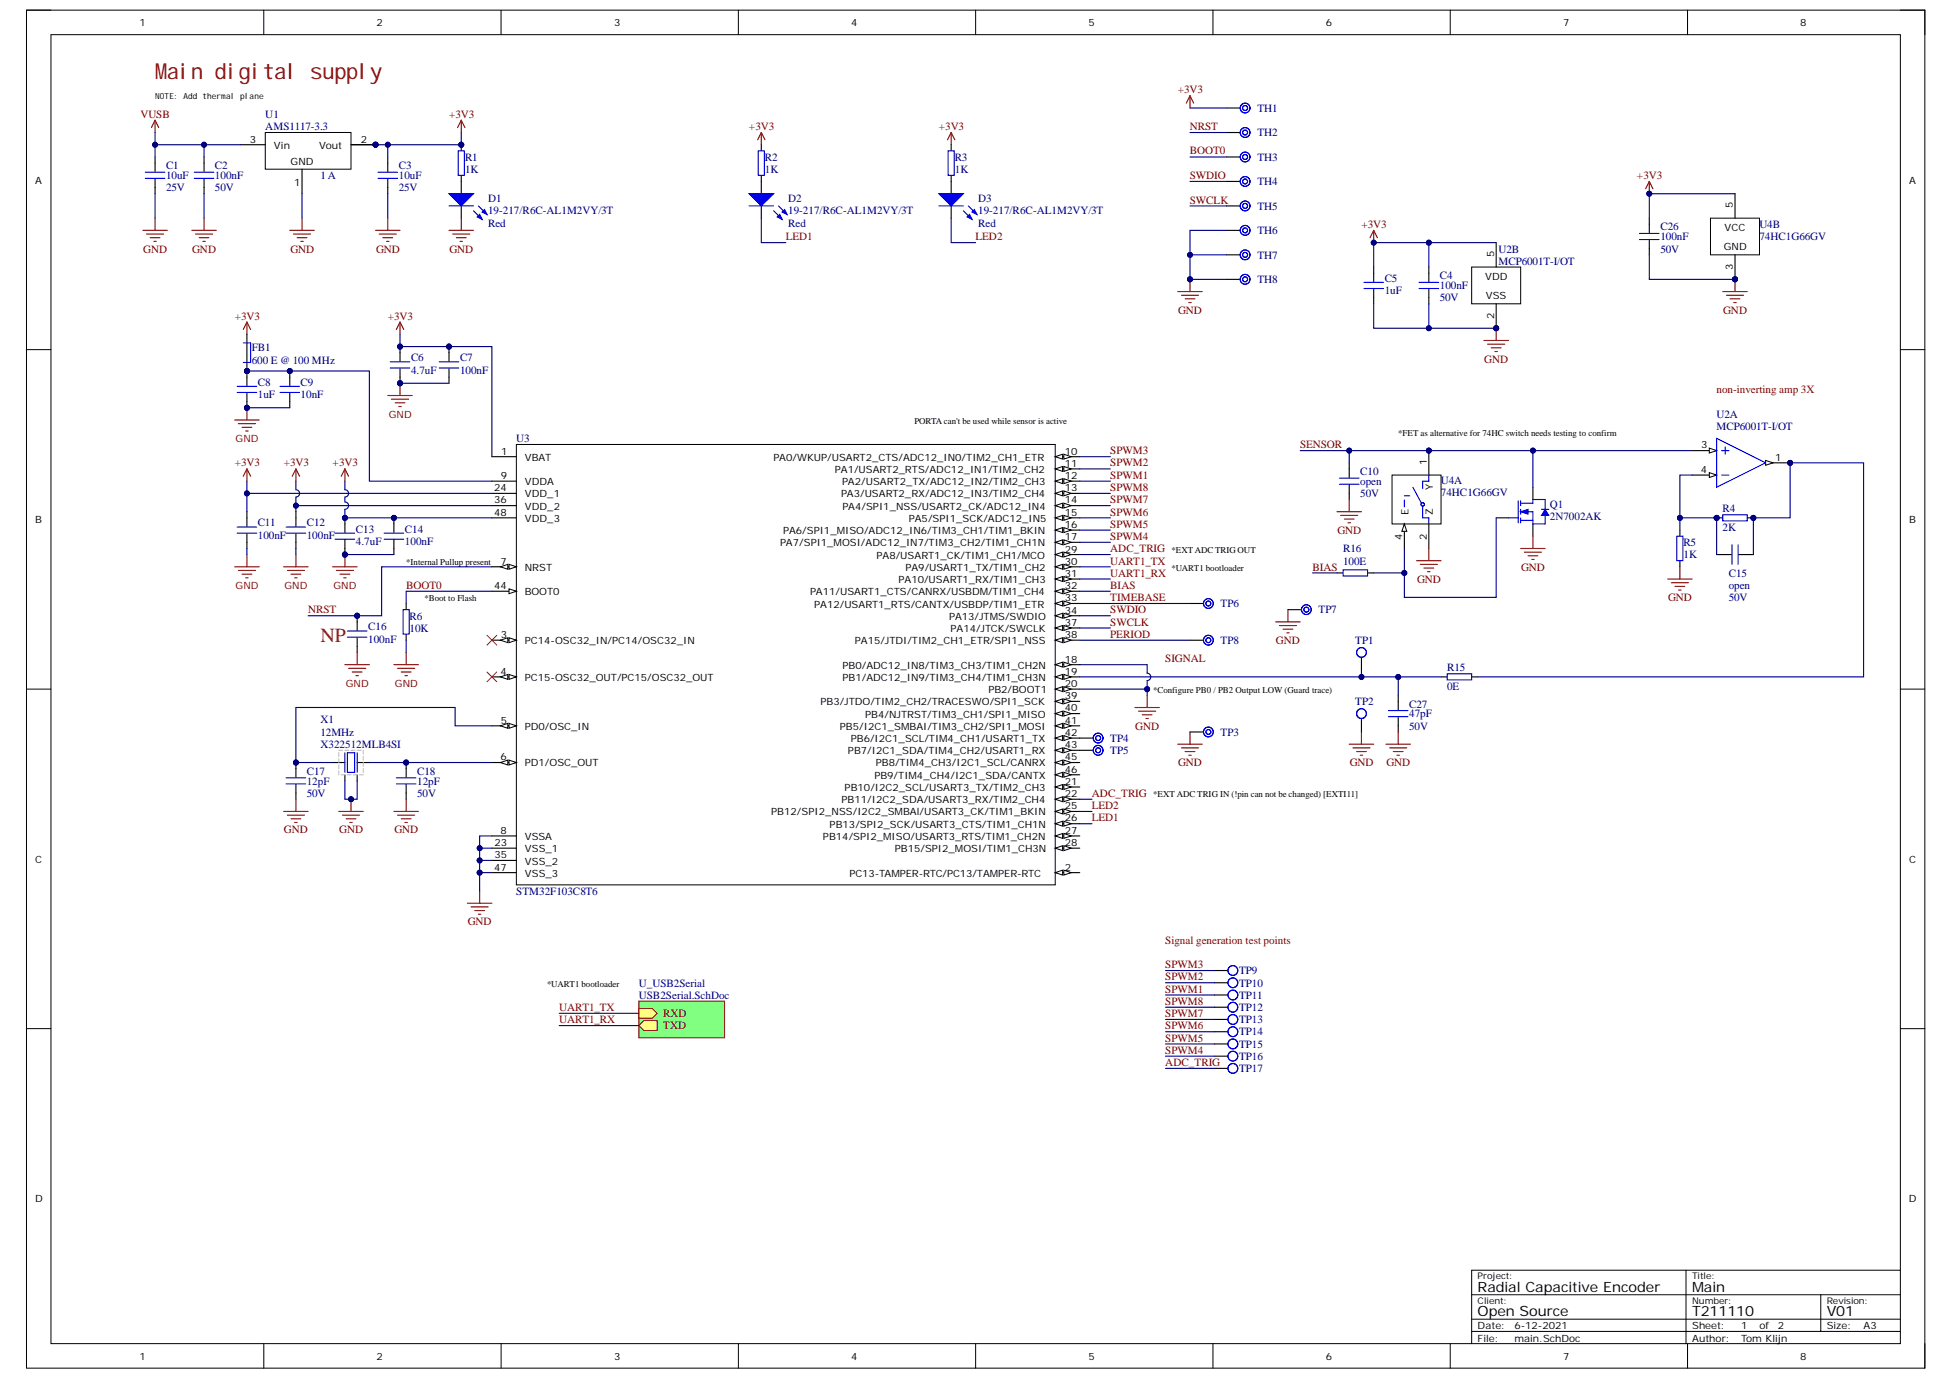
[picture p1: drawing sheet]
<svg xmlns="http://www.w3.org/2000/svg" width="297mm" height="210mm" viewBox="0 0 297 210" stroke-linecap="round" stroke-linejoin="round" font-family="sans-serif">
<defs><g id="words">
<text font-size="3.3" fill="#5b0f00" x="23.6" y="12">Main digital supply</text>
<text font-size="3" fill="#f00" x="48.7" y="97.7">NP</text>
<g font-size="2.2">
<text x="224.7" y="196.5">Radial Capacitive Encoder</text>
<text x="257.4" y="196.5">Main</text>
<text x="224.7" y="200.2">Open Source</text>
<text x="257.4" y="200.2">T211110</text>
<text x="277.8" y="200.2">V01</text>
</g>
<g font-size="1.7" fill="#800000">
<text x="21.4" y="17.9">VUSB</text>
<text x="68.3" y="17.9">+3V3</text>
<text x="179.1" y="14.2">+3V3</text>
<text x="113.9" y="19.8">+3V3</text>
<text x="142.8" y="19.8">+3V3</text>
<text x="181" y="19.8">NRST</text>
<text x="181" y="23.5">BOOT0</text>
<text x="181" y="27.3">SWDIO</text>
<text x="249" y="27.3">+3V3</text>
<text x="181" y="31">SWCLK</text>
<text x="207.1" y="34.7">+3V3</text>
<text x="21.8" y="38.4">GND</text>
<text x="29.2" y="38.4">GND</text>
<text x="44.2" y="38.4">GND</text>
<text x="57.2" y="38.4">GND</text>
<text x="68.4" y="38.4">GND</text>
<text x="119.5" y="36.6">LED1</text>
<text x="148.4" y="36.6">LED2</text>
<text x="179.2" y="47.7">GND</text>
<text x="262.1" y="47.7">GND</text>
<text x="35.7" y="48.6">+3V3</text>
<text x="59" y="48.6">+3V3</text>
<text x="225.8" y="55.1">GND</text>
<text x="35.7" y="70.9">+3V3</text>
<text x="43.1" y="70.9">+3V3</text>
<text x="50.6" y="70.9">+3V3</text>
<text x="168.9" y="70.9">SPWM2</text>
<text x="168.9" y="69.1">SPWM3</text>
<text x="197.8" y="68.2">SENSOR</text>
<text x="168.9" y="72.8">SPWM1</text>
<text x="168.9" y="76.5">SPWM7</text>
<text x="168.9" y="74.7">SPWM8</text>
<text x="168.9" y="82.1">SPWM4</text>
<text x="168.9" y="80.3">SPWM5</text>
<text x="168.9" y="78.4">SPWM6</text>
<text x="203.4" y="81.2">GND</text>
<text x="61.8" y="89.6">BOOT0</text>
<text x="168.9" y="89.6">BIAS</text>
<text x="168.9" y="84">ADC_TRIG</text>
<text x="168.9" y="85.9">UART1_TX</text>
<text x="168.9" y="87.7">UART1_RX</text>
<text x="199.6" y="86.8">BIAS</text>
<text x="215.5" y="88.7">GND</text>
<text x="231.3" y="86.8">GND</text>
<text x="46.9" y="93.3">NRST</text>
<text x="168.9" y="93.3">SWDIO</text>
<text x="168.9" y="95.2">SWCLK</text>
<text x="168.9" y="91.4">TIMEBASE</text>
<text x="253.7" y="91.4">GND</text>
<text x="168.9" y="97">PERIOD</text>
<text x="177.2" y="100.7">SIGNAL</text>
<text x="194.1" y="98">GND</text>
<text x="172.7" y="111">GND</text>
<text x="179.2" y="116.5">GND</text>
<text x="205.3" y="116.5">GND</text>
<text x="210.9" y="116.5">GND</text>
<text x="166.1" y="121.2">ADC_TRIG</text>
<text x="166.1" y="124.9">LED1</text>
<text x="166.1" y="123.1">LED2</text>
<text x="43.2" y="126.8">GND</text>
<text x="51.6" y="126.8">GND</text>
<text x="60" y="126.8">GND</text>
<text x="71.1" y="140.8">GND</text>
<text x="177.2" y="149.1">SPWM2</text>
<text x="177.2" y="147.3">SPWM3</text>
<text x="85.1" y="153.8">UART1_TX</text>
<text x="85.1" y="155.6">UART1_RX</text>
<text x="100.9" y="154.7">RXD</text>
<text x="177.2" y="151">SPWM1</text>
<text x="177.2" y="154.7">SPWM7</text>
<text x="177.2" y="152.8">SPWM8</text>
<text x="100.9" y="156.6">TXD</text>
<text x="177.2" y="160.3">SPWM4</text>
<text x="177.2" y="158.4">SPWM5</text>
<text x="177.2" y="156.6">SPWM6</text>
<text x="177.2" y="162.1">ADC_TRIG</text>
</g>
<g font-size="1.7" fill="#000080">
<text x="40.4" y="17.9">U1</text>
<text x="191.2" y="17">TH1</text>
<text x="40.4" y="19.8">AMS1117-3.3</text>
<text x="191.2" y="20.7">TH2</text>
<text x="25.3" y="29.1">25V</text>
<text x="25.3" y="25.7">C1</text>
<text x="25.3" y="27.3">10uF</text>
<text x="32.7" y="29.1">50V</text>
<text x="32.7" y="25.7">C2</text>
<text x="32.7" y="27.3">100nF</text>
<text x="48.7" y="27.3">1 A</text>
<text x="60.7" y="29.1">25V</text>
<text x="60.7" y="25.7">C3</text>
<text x="60.7" y="27.3">10uF</text>
<text x="70.7" y="24.4">R1</text>
<text x="70.7" y="26.3">1K</text>
<text x="116.3" y="24.4">R2</text>
<text x="116.3" y="26.3">1K</text>
<text x="145.2" y="24.4">R3</text>
<text x="145.2" y="26.3">1K</text>
<text x="191.2" y="24.4">TH3</text>
<text x="191.2" y="28.2">TH4</text>
<text x="74.2" y="34.5">Red</text>
<text x="74.2" y="30.8">D1</text>
<text x="74.2" y="32.6">19-217/R6C-AL1M2VY/3T</text>
<text x="119.9" y="34.5">Red</text>
<text x="119.9" y="30.8">D2</text>
<text x="119.9" y="32.6">19-217/R6C-AL1M2VY/3T</text>
<text x="148.8" y="34.5">Red</text>
<text x="148.8" y="30.8">D3</text>
<text x="148.8" y="32.6">19-217/R6C-AL1M2VY/3T</text>
<text x="191.2" y="31.9">TH5</text>
<text x="191.2" y="35.6">TH6</text>
<text x="252.5" y="35">C26</text>
<text x="267.6" y="34.7">U4B</text>
<text x="191.2" y="39.3">TH7</text>
<text x="227.9" y="38.4">U2B</text>
<text x="227.9" y="40.3">MCP6001T-I/OT</text>
<text x="252.5" y="38.4">50V</text>
<text x="252.5" y="36.6">100nF</text>
<text x="267.6" y="36.6">74HC1G66GV</text>
<text x="191.2" y="43.1">TH8</text>
<text x="210.6" y="42.8">C5</text>
<text x="210.6" y="44.7">1uF</text>
<text x="219" y="45.8">50V</text>
<text x="219" y="42.5">C4</text>
<text x="219" y="44">100nF</text>
<text x="38.3" y="53.5">FB1</text>
<text x="38.3" y="55.3">600 E @ 100 MHz</text>
<text x="39.2" y="58.7">C8</text>
<text x="45.7" y="58.7">C9</text>
<text x="62.5" y="55">C6</text>
<text x="62.5" y="56.8">4.7uF</text>
<text x="70" y="55">C7</text>
<text x="70" y="56.8">100nF</text>
<text x="39.2" y="60.6">1uF</text>
<text x="45.7" y="60.6">10nF</text>
<text x="261.1" y="63.5">U2A</text>
<text x="261.1" y="65.4">MCP6001T-I/OT</text>
<text x="78.5" y="67.2">U3</text>
<text x="206.9" y="75.6">50V</text>
<text x="206.9" y="72.3">C10</text>
<text x="206.9" y="73.7">open</text>
<text x="219.2" y="73.6">U4A</text>
<text x="219.2" y="75.4">74HC1G66GV</text>
<text x="235.7" y="77.3">Q1</text>
<text x="262" y="77.8">R4</text>
<text x="39.2" y="80.1">C11</text>
<text x="39.2" y="81.9">100nF</text>
<text x="46.7" y="80.1">C12</text>
<text x="46.7" y="81.9">100nF</text>
<text x="54.1" y="81">C13</text>
<text x="54.1" y="82.9">4.7uF</text>
<text x="61.6" y="81">C14</text>
<text x="61.6" y="82.9">100nF</text>
<text x="235.7" y="79.1">2N7002AK</text>
<text x="256" y="83.1">R5</text>
<text x="262" y="80.8">2K</text>
<text x="204.3" y="84">R16</text>
<text x="204.3" y="85.9">100E</text>
<text x="256" y="84.9">1K</text>
<text x="262.9" y="87.7">C15</text>
<text x="262.9" y="89.6">open</text>
<text x="56" y="95.9">C16</text>
<text x="62.3" y="94.2">R6</text>
<text x="185.7" y="92.4">TP6</text>
<text x="200.5" y="93.3">TP7</text>
<text x="262.9" y="91.4">50V</text>
<text x="56" y="97.8">100nF</text>
<text x="62.3" y="96.1">10K</text>
<text x="185.7" y="98">TP8</text>
<text x="206.1" y="98">TP1</text>
<text x="206.1" y="107.2">TP2</text>
<text x="214.3" y="107.6">C27</text>
<text x="220.1" y="102">R15</text>
<text x="220.1" y="105">0E</text>
<text x="48.7" y="111.9">12MHz</text>
<text x="48.7" y="110">X1</text>
<text x="48.7" y="113.8">X322512MLB4SI</text>
<text x="168.9" y="112.8">TP4</text>
<text x="185.7" y="111.9">TP3</text>
<text x="214.3" y="111">50V</text>
<text x="214.3" y="109.1">47pF</text>
<text x="46.7" y="117.9">C17</text>
<text x="46.7" y="119.3">12pF</text>
<text x="63.4" y="117.9">C18</text>
<text x="63.4" y="119.3">12pF</text>
<text x="168.9" y="114.7">TP5</text>
<text x="46.7" y="121.2">50V</text>
<text x="63.4" y="121.2">50V</text>
<text x="78.5" y="136.1">STM32F103C8T6</text>
<text x="188.4" y="148.2">TP9</text>
<text x="97.2" y="150.1">U_USB2Serial</text>
<text x="97.2" y="151.9">USB2Serial.SchDoc</text>
<text x="188.4" y="150.1">TP10</text>
<text x="188.4" y="151.9">TP11</text>
<text x="188.4" y="153.8">TP12</text>
<text x="188.4" y="155.6">TP13</text>
<text x="188.4" y="157.5">TP14</text>
<text x="188.4" y="159.3">TP15</text>
<text x="188.4" y="161.2">TP16</text>
<text x="188.4" y="163.1">TP17</text>
</g>
<g font-size="1.7" fill="#980000">
<text x="261.1" y="59.8">non-inverting amp 3X</text>
<text x="177.2" y="143.5">Signal generation test points</text>
</g>
<g font-size="1.5">
<text x="21.2" y="4">1</text>
<text x="57.3" y="4">2</text>
<text x="93.4" y="4">3</text>
<text x="129.4" y="4">4</text>
<text x="165.6" y="4">5</text>
<text x="201.6" y="4">6</text>
<text x="237.7" y="4">7</text>
<text x="273.8" y="4">8</text>
<text x="38" y="21.7">3</text>
<text x="41.7" y="22.6">Vin</text>
<text x="48.6" y="22.6">Vout</text>
<text x="54.9" y="21.7">2</text>
<text x="5.4" y="28">A</text>
<text x="44.2" y="25.1">GND</text>
<text x="44.8" y="28.2">1</text>
<text x="290.4" y="28">A</text>
<text x="262.3" y="35.1">VCC</text>
<text x="263.6" y="31.7" transform="rotate(-90 263.6 31.7)">5</text>
<text x="227.2" y="39.1" transform="rotate(-90 227.2 39.1)">5</text>
<text x="262.2" y="38.1">GND</text>
<text x="263.6" y="41.1" transform="rotate(-90 263.6 41.1)">3</text>
<text x="225.9" y="42.6">VDD</text>
<text x="226" y="45.5">VSS</text>
<text x="227.2" y="48.6" transform="rotate(-90 227.2 48.6)">2</text>
<text x="76.2" y="69.1">1</text>
<text x="79.8" y="70.1">VBAT</text>
<text x="117.6" y="70.1">PA0/WKUP/USART2_CTS/ADC12_IN0/TIM2_CH1_ETR</text>
<text x="127" y="71.9">PA1/USART2_RTS/ADC12_IN1/TIM2_CH2</text>
<text x="162" y="69.1">10</text>
<text x="162" y="71">11</text>
<text x="217" y="70.8" transform="rotate(-90 217 70.8)">1</text>
<text x="258.7" y="71.9">4</text>
<text x="258.7" y="68.2">3</text>
<text x="270" y="70.1">1</text>
<text x="75.2" y="74.7">24</text>
<text x="75.2" y="76.6">36</text>
<text x="76.2" y="72.9">9</text>
<text x="79.8" y="75.6">VDD_1</text>
<text x="79.8" y="77.5">VDD_2</text>
<text x="79.8" y="73.8">VDDA</text>
<text x="127.9" y="75.6">PA3/USART2_RX/ADC12_IN3/TIM2_CH4</text>
<text x="128.1" y="73.8">PA2/USART2_TX/ADC12_IN2/TIM2_CH3</text>
<text x="128.1" y="77.5">PA4/SPI1_NSS/USART2_CK/ADC12_IN4</text>
<text x="162" y="72.9">12</text>
<text x="162" y="74.7">13</text>
<text x="162" y="76.6">14</text>
<text x="217.9" y="74.5" transform="rotate(-90 217.9 74.5)">Y</text>
<text x="5.4" y="79.6">B</text>
<text x="75.2" y="78.5">48</text>
<text x="79.8" y="79.4">VDD_3</text>
<text x="118.7" y="83.1">PA7/SPI1_MOSI/ADC12_IN7/TIM3_CH2/TIM1_CH1N</text>
<text x="119.1" y="81.3">PA6/SPI1_MISO/ADC12_IN6/TIM3_CH1/TIM1_BKIN</text>
<text x="138.2" y="79.4">PA5/SPI1_SCK/ADC12_IN5</text>
<text x="162" y="78.5">15</text>
<text x="162" y="80.3">16</text>
<text x="162" y="82.2">17</text>
<text x="213.3" y="82.1" transform="rotate(-90 213.3 82.1)">4</text>
<text x="214.2" y="78.4" transform="rotate(-90 214.2 78.4)">E</text>
<text x="217" y="82.1" transform="rotate(-90 217 82.1)">2</text>
<text x="217.9" y="78.4" transform="rotate(-90 217.9 78.4)">Z</text>
<text x="290.4" y="79.6">B</text>
<text x="75.2" y="89.6">44</text>
<text x="76.1" y="85.9">7</text>
<text x="79.8" y="86.8">NRST</text>
<text x="133.3" y="85">PA8/USART1_CK/TIM1_CH1/MCO</text>
<text x="136.7" y="88.7">PA10/USART1_RX/TIM1_CH3</text>
<text x="137.7" y="86.8">PA9/USART1_TX/TIM1_CH2</text>
<text x="162" y="87.8">31</text>
<text x="162" y="89.6">32</text>
<text x="162" y="84">29</text>
<text x="162" y="85.9">30</text>
<text x="79.8" y="90.6">BOOT0</text>
<text x="123.2" y="90.6">PA11/USART1_CTS/CANRX/USBDM/TIM1_CH4</text>
<text x="123.9" y="92.4">PA12/USART1_RTS/CANTX/USBDP/TIM1_ETR</text>
<text x="144.4" y="94.3">PA13/JTMS/SWDIO</text>
<text x="162" y="91.5">33</text>
<text x="162" y="93.3">34</text>
<text x="162" y="95.2">37</text>
<text x="76.2" y="97.1">3</text>
<text x="79.8" y="98">PC14-OSC32_IN/PC14/OSC32_IN</text>
<text x="128.1" y="101.7">PB0/ADC12_IN8/TIM3_CH3/TIM1_CH2N</text>
<text x="130" y="98">PA15/JTDI/TIM2_CH1_ETR/SPI1_NSS</text>
<text x="144.6" y="96.1">PA14/JTCK/SWCLK</text>
<text x="162" y="97.1">38</text>
<text x="162" y="100.8">18</text>
<text x="76.1" y="102.6">4</text>
<text x="79.8" y="103.6">PC15-OSC32_OUT/PC15/OSC32_OUT</text>
<text x="124.8" y="107.3">PB3/JTDO/TIM2_CH2/TRACESWO/SPI1_SCK</text>
<text x="128.1" y="103.6">PB1/ADC12_IN9/TIM3_CH4/TIM1_CH3N</text>
<text x="150.3" y="105.4">PB2/BOOT1</text>
<text x="162" y="102.6">19</text>
<text x="162" y="104.5">20</text>
<text x="162" y="106.4">39</text>
<text x="76.2" y="110.1">5</text>
<text x="79.8" y="111">PD0/OSC_IN</text>
<text x="127.7" y="111">PB5/I2C1_SMBAI/TIM3_CH2/SPI1_MOSI</text>
<text x="129.4" y="112.9">PB6/I2C1_SCL/TIM4_CH1/USART1_TX</text>
<text x="131.6" y="109.1">PB4/NJTRST/TIM3_CH1/SPI1_MISO</text>
<text x="162" y="108.2">40</text>
<text x="162" y="110.1">41</text>
<text x="162" y="111.9">42</text>
<text x="162" y="113.8">43</text>
<text x="76.1" y="115.7">6</text>
<text x="79.8" y="116.6">PD1/OSC_OUT</text>
<text x="129" y="114.7">PB7/I2C1_SDA/TIM4_CH2/USART1_RX</text>
<text x="133" y="118.4">PB9/TIM4_CH4/I2C1_SDA/CANTX</text>
<text x="133.2" y="116.6">PB8/TIM4_CH3/I2C1_SCL/CANRX</text>
<text x="162" y="119.4">21</text>
<text x="162" y="115.7">45</text>
<text x="162" y="117.5">46</text>
<text x="117.3" y="124">PB12/SPI2_NSS/I2C2_SMBAl/USART3_CK/TIM1_BKIN</text>
<text x="126.2" y="125.9">PB13/SPI2_SCK/USART3_CTS/TIM1_CH1N</text>
<text x="128" y="122.2">PB11/I2C2_SDA/USART3_RX/TIM2_CH4</text>
<text x="128.5" y="120.3">PB10/I2C2_SCL/USART3_TX/TIM2_CH3</text>
<text x="162" y="121.2">22</text>
<text x="162" y="123.1">25</text>
<text x="162" y="125">26</text>
<text x="5.4" y="131.2">C</text>
<text x="75.2" y="128.7">23</text>
<text x="75.2" y="130.6">35</text>
<text x="76.1" y="126.8">8</text>
<text x="79.8" y="129.6">VSS_1</text>
<text x="79.8" y="131.5">VSS_2</text>
<text x="79.8" y="127.7">VSSA</text>
<text x="125.2" y="127.7">PB14/SPI2_MISO/USART3_RTS/TIM1_CH2N</text>
<text x="136.1" y="129.6">PB15/SPI2_MOSI/TIM1_CH3N</text>
<text x="162" y="126.8">27</text>
<text x="162" y="128.7">28</text>
<text x="290.4" y="131.2">C</text>
<text x="75.2" y="132.4">47</text>
<text x="79.8" y="133.4">VSS_3</text>
<text x="129.2" y="133.4">PC13-TAMPER-RTC/PC13/TAMPER-RTC</text>
<text x="162" y="132.4">2</text>
<text x="5.3" y="182.9">D</text>
<text x="290.3" y="182.9">D</text>
<text x="224.7" y="202.2">Date:</text>
<text x="230.3" y="202.2">6-12-2021</text>
<text x="257.4" y="202.2">Sheet:</text>
<text x="264.8" y="202.2">1</text>
<text x="267.6" y="202.2">of</text>
<text x="270.4" y="202.2">2</text>
<text x="277.8" y="202.2">Size:</text>
<text x="283.5" y="202.2">A3</text>
<text x="21.2" y="206.8">1</text>
<text x="57.3" y="206.8">2</text>
<text x="93.4" y="206.8">3</text>
<text x="129.4" y="206.8">4</text>
<text x="165.6" y="206.8">5</text>
<text x="201.6" y="206.8">6</text>
<text x="224.7" y="204.1">File:</text>
<text x="230.3" y="204.1">main.SchDoc</text>
<text x="237.7" y="206.8">7</text>
<text x="257.4" y="204.1">Author:</text>
<text x="264.8" y="204.1">Tom Klijn</text>
<text x="273.8" y="206.8">8</text>
</g>
<g font-size="1.5" fill="#800000">
<text x="59.1" y="63.6">GND</text>
<text x="35.8" y="67.3">GND</text>
<text x="35.8" y="89.6">GND</text>
<text x="43.3" y="89.6">GND</text>
<text x="50.7" y="89.6">GND</text>
<text x="52.6" y="104.5">GND</text>
<text x="60.1" y="104.5">GND</text>
</g>
<g font-size="1.4">
<text x="139.1" y="64.5">PORTA can't be used while sensor is active</text>
<text x="212.6" y="66.4">*FET as alternative for 74HC switch needs testing to confirm</text>
<text x="61.8" y="85.9">*Internal Pullup present</text>
<text x="178.2" y="86.8">*UART1 bootloader</text>
<text x="178.2" y="84">*EXT ADC TRIG OUT</text>
<text x="64.5" y="91.5">*Boot to Flash</text>
<text x="175.4" y="105.5">*Configure PB0 / PB2 Output LOW (Guard trace)</text>
<text x="175.4" y="121.3">*EXT ADC TRIG IN (!pin can not be changed) [EXTI11]</text>
<text x="83.2" y="150.1">*UART1 bootloader</text>
<text x="224.7" y="194.6">Project:</text>
<text x="257.4" y="194.6">Title:</text>
<text x="224.7" y="198.3">Client:</text>
<text x="257.4" y="198.3">Number:</text>
<text x="277.8" y="198.3">Revision:</text>
</g>
<text font-size="1.3" x="23.6" y="15">NOTE: Add thermal plane</text>
</g></defs>
<path d="M4 1.5h288.8v206.6h-288.8z" fill="none" stroke="#000" stroke-width=".15"/>
<path d="M7.8 5.3h281.2v199.1h-281.2z" fill-rule="evenodd" fill="#fff"/>
<g fill="none" stroke="#000" stroke-width=".15">
<path d="M4 1.5h3.8M7.8 5.3h281.2v199.1h-281.2zM40.1 1.5v3.8M76.2 1.5v3.8M112.3 1.5v3.8M148.4 1.5v3.8M184.5 1.5v3.8M220.6 1.5v3.8M256.7 1.5v3.8M289 1.5h3.8v3.8M4 53.2h3.8M289 53.2h3.8"/>
<path d="M78.5 67.6h82v67h-82zM4 104.8h3.8M289 104.8h3.8M4 156.5h3.8M289 156.5h3.8M223.8 196.9h65.2M256.4 193.2v11.2M276.9 196.9v5.6M289 193.2h-65.2v11.2M40.1 204.4v3.7M76.2 204.4v3.7M112.3 204.4v3.7"/>
<path d="M148.4 204.4v3.7M184.5 204.4v3.7M220.6 204.4v3.7M223.8 200.7h65.2M223.8 202.5h65.2M256.7 204.4v3.7M292.8 204.4v3.7"/>
</g>
<path d="M74.8 89.9h3.7" fill="none" stroke="#000" stroke-width=".17"/>
<path d="M77.4 89.6l1.1 .3-1.1 .4z" fill="#f8fcff"/>
<path d="M77.4 89.6l1.1 .3-1.1 .4z" fill="none" stroke="#000" stroke-width=".15"/>
<path d="M74.8 86.2h3.7" fill="none" stroke="#000" stroke-width=".17"/>
<path d="M77.4 85.8l1.1 .4-1.1 .4z" fill="#f8fcff"/>
<path d="M77.4 85.8l1.1 .4-1.1 .4z" fill="none" stroke="#000" stroke-width=".15"/>
<path d="M76.1 86.2l1.1-.4v.8z" fill="#f8fcff"/>
<path d="M76.1 86.2l1.1-.4v.8z" fill="none" stroke="#000" stroke-width=".15"/>
<path d="M160.5 69.5h3.7" fill="none" stroke="#000" stroke-width=".17"/>
<path d="M160.5 69.5l1.1-.4v.7z" fill="#f8fcff"/>
<path d="M160.5 69.5l1.1-.4v.7z" fill="none" stroke="#000" stroke-width=".15"/>
<path d="M161.8 69.1l1.1 .4-1.1 .3z" fill="#f8fcff"/>
<path d="M161.8 69.1l1.1 .4-1.1 .3z" fill="none" stroke="#000" stroke-width=".15"/>
<path d="M160.5 71.3h3.7" fill="none" stroke="#000" stroke-width=".17"/>
<path d="M160.5 71.3l1.1-.3v.7z" fill="#f8fcff"/>
<path d="M160.5 71.3l1.1-.3v.7z" fill="none" stroke="#000" stroke-width=".15"/>
<path d="M161.8 71l1.1 .3-1.1 .4z" fill="#f8fcff"/>
<path d="M161.8 71l1.1 .3-1.1 .4z" fill="none" stroke="#000" stroke-width=".15"/>
<path d="M160.5 88.1h3.7" fill="none" stroke="#000" stroke-width=".17"/>
<path d="M160.5 88.1l1.1-.4v.7z" fill="#f8fcff"/>
<path d="M160.5 88.1l1.1-.4v.7z" fill="none" stroke="#000" stroke-width=".15"/>
<path d="M161.8 87.7l1.1 .4-1.1 .3z" fill="#f8fcff"/>
<path d="M161.8 87.7l1.1 .4-1.1 .3z" fill="none" stroke="#000" stroke-width=".15"/>
<path d="M160.5 89.9h3.7" fill="none" stroke="#000" stroke-width=".17"/>
<path d="M160.5 89.9l1.1-.3v.7z" fill="#f8fcff"/>
<path d="M160.5 89.9l1.1-.3v.7z" fill="none" stroke="#000" stroke-width=".15"/>
<path d="M161.8 89.6l1.1 .3-1.1 .4z" fill="#f8fcff"/>
<path d="M161.8 89.6l1.1 .3-1.1 .4z" fill="none" stroke="#000" stroke-width=".15"/>
<path d="M160.5 91.8h3.7" fill="none" stroke="#000" stroke-width=".17"/>
<path d="M160.5 91.8l1.1-.4v.8z" fill="#f8fcff"/>
<path d="M160.5 91.8l1.1-.4v.8z" fill="none" stroke="#000" stroke-width=".15"/>
<path d="M161.8 91.4l1.1 .4-1.1 .4z" fill="#f8fcff"/>
<path d="M161.8 91.4l1.1 .4-1.1 .4z" fill="none" stroke="#000" stroke-width=".15"/>
<path d="M160.5 93.7h3.7" fill="none" stroke="#000" stroke-width=".17"/>
<path d="M160.5 93.7l1.1-.4v.7z" fill="#f8fcff"/>
<path d="M160.5 93.7l1.1-.4v.7z" fill="none" stroke="#000" stroke-width=".15"/>
<path d="M161.8 93.3l1.1 .4-1.1 .3z" fill="#f8fcff"/>
<path d="M161.8 93.3l1.1 .4-1.1 .3z" fill="none" stroke="#000" stroke-width=".15"/>
<path d="M160.5 95.5h3.7" fill="none" stroke="#000" stroke-width=".17"/>
<path d="M160.5 95.5l1.1-.4v.8z" fill="#f8fcff"/>
<path d="M160.5 95.5l1.1-.4v.8z" fill="none" stroke="#000" stroke-width=".15"/>
<path d="M161.8 95.1l1.1 .4-1.1 .4z" fill="#f8fcff"/>
<path d="M161.8 95.1l1.1 .4-1.1 .4z" fill="none" stroke="#000" stroke-width=".15"/>
<path d="M160.5 97.4h3.7" fill="none" stroke="#000" stroke-width=".17"/>
<path d="M160.5 97.4l1.1-.4v.8z" fill="#f8fcff"/>
<path d="M160.5 97.4l1.1-.4v.8z" fill="none" stroke="#000" stroke-width=".15"/>
<path d="M161.8 97l1.1 .4-1.1 .4z" fill="#f8fcff"/>
<path d="M161.8 97l1.1 .4-1.1 .4z" fill="none" stroke="#000" stroke-width=".15"/>
<path d="M160.5 73.2h3.7" fill="none" stroke="#000" stroke-width=".17"/>
<path d="M160.5 73.2l1.1-.4v.8z" fill="#f8fcff"/>
<path d="M160.5 73.2l1.1-.4v.8z" fill="none" stroke="#000" stroke-width=".15"/>
<path d="M161.8 72.8l1.1 .4-1.1 .4z" fill="#f8fcff"/>
<path d="M161.8 72.8l1.1 .4-1.1 .4z" fill="none" stroke="#000" stroke-width=".15"/>
<path d="M160.5 75h3.7" fill="none" stroke="#000" stroke-width=".17"/>
<path d="M160.5 75l1.1-.3v.7z" fill="#f8fcff"/>
<path d="M160.5 75l1.1-.3v.7z" fill="none" stroke="#000" stroke-width=".15"/>
<path d="M161.8 74.7l1.1 .3-1.1 .4z" fill="#f8fcff"/>
<path d="M161.8 74.7l1.1 .3-1.1 .4z" fill="none" stroke="#000" stroke-width=".15"/>
<path d="M160.5 76.9h3.7" fill="none" stroke="#000" stroke-width=".17"/>
<path d="M160.5 76.9l1.1-.4v.8z" fill="#f8fcff"/>
<path d="M160.5 76.9l1.1-.4v.8z" fill="none" stroke="#000" stroke-width=".15"/>
<path d="M161.8 76.5l1.1 .4-1.1 .4z" fill="#f8fcff"/>
<path d="M161.8 76.5l1.1 .4-1.1 .4z" fill="none" stroke="#000" stroke-width=".15"/>
<path d="M160.5 78.8h3.7" fill="none" stroke="#000" stroke-width=".17"/>
<path d="M160.5 78.8l1.1-.4v.7z" fill="#f8fcff"/>
<path d="M160.5 78.8l1.1-.4v.7z" fill="none" stroke="#000" stroke-width=".15"/>
<path d="M161.8 78.4l1.1 .4-1.1 .3z" fill="#f8fcff"/>
<path d="M161.8 78.4l1.1 .4-1.1 .3z" fill="none" stroke="#000" stroke-width=".15"/>
<path d="M160.5 80.6h3.7" fill="none" stroke="#000" stroke-width=".17"/>
<path d="M160.5 80.6l1.1-.3v.7z" fill="#f8fcff"/>
<path d="M160.5 80.6l1.1-.3v.7z" fill="none" stroke="#000" stroke-width=".15"/>
<path d="M161.8 80.3l1.1 .3-1.1 .4z" fill="#f8fcff"/>
<path d="M161.8 80.3l1.1 .3-1.1 .4z" fill="none" stroke="#000" stroke-width=".15"/>
<path d="M160.5 82.5h3.7" fill="none" stroke="#000" stroke-width=".17"/>
<path d="M160.5 82.5l1.1-.4v.8z" fill="#f8fcff"/>
<path d="M160.5 82.5l1.1-.4v.8z" fill="none" stroke="#000" stroke-width=".15"/>
<path d="M161.8 82.1l1.1 .4-1.1 .4z" fill="#f8fcff"/>
<path d="M161.8 82.1l1.1 .4-1.1 .4z" fill="none" stroke="#000" stroke-width=".15"/>
<path d="M160.5 84.3h3.7" fill="none" stroke="#000" stroke-width=".17"/>
<path d="M160.5 84.3l1.1-.3v.7z" fill="#f8fcff"/>
<path d="M160.5 84.3l1.1-.3v.7z" fill="none" stroke="#000" stroke-width=".15"/>
<path d="M161.8 84l1.1 .3-1.1 .4z" fill="#f8fcff"/>
<path d="M161.8 84l1.1 .3-1.1 .4z" fill="none" stroke="#000" stroke-width=".15"/>
<path d="M160.5 86.2h3.7" fill="none" stroke="#000" stroke-width=".17"/>
<path d="M160.5 86.2l1.1-.4v.8z" fill="#f8fcff"/>
<path d="M160.5 86.2l1.1-.4v.8z" fill="none" stroke="#000" stroke-width=".15"/>
<path d="M161.8 85.8l1.1 .4-1.1 .4z" fill="#f8fcff"/>
<path d="M161.8 85.8l1.1 .4-1.1 .4z" fill="none" stroke="#000" stroke-width=".15"/>
<path d="M160.5 101.1h3.7" fill="none" stroke="#000" stroke-width=".17"/>
<path d="M160.5 101.1l1.1-.4v.8z" fill="#f8fcff"/>
<path d="M160.5 101.1l1.1-.4v.8z" fill="none" stroke="#000" stroke-width=".15"/>
<path d="M161.8 100.7l1.1 .4-1.1 .4z" fill="#f8fcff"/>
<path d="M161.8 100.7l1.1 .4-1.1 .4z" fill="none" stroke="#000" stroke-width=".15"/>
<path d="M160.5 103h3.7" fill="none" stroke="#000" stroke-width=".17"/>
<path d="M160.5 103l1.1-.4v.7z" fill="#f8fcff"/>
<path d="M160.5 103l1.1-.4v.7z" fill="none" stroke="#000" stroke-width=".15"/>
<path d="M161.8 102.6l1.1 .4-1.1 .3z" fill="#f8fcff"/>
<path d="M161.8 102.6l1.1 .4-1.1 .3z" fill="none" stroke="#000" stroke-width=".15"/>
<path d="M160.5 119.7h3.7" fill="none" stroke="#000" stroke-width=".17"/>
<path d="M160.5 119.7l1.1-.4v.8z" fill="#f8fcff"/>
<path d="M160.5 119.7l1.1-.4v.8z" fill="none" stroke="#000" stroke-width=".15"/>
<path d="M161.8 119.3l1.1 .4-1.1 .4z" fill="#f8fcff"/>
<path d="M161.8 119.3l1.1 .4-1.1 .4z" fill="none" stroke="#000" stroke-width=".15"/>
<path d="M160.5 121.6h3.7" fill="none" stroke="#000" stroke-width=".17"/>
<path d="M160.5 121.6l1.1-.4v.7z" fill="#f8fcff"/>
<path d="M160.5 121.6l1.1-.4v.7z" fill="none" stroke="#000" stroke-width=".15"/>
<path d="M161.8 121.2l1.1 .4-1.1 .3z" fill="#f8fcff"/>
<path d="M161.8 121.2l1.1 .4-1.1 .3z" fill="none" stroke="#000" stroke-width=".15"/>
<path d="M160.5 123.4h3.7" fill="none" stroke="#000" stroke-width=".17"/>
<path d="M160.5 123.4l1.1-.3v.7z" fill="#f8fcff"/>
<path d="M160.5 123.4l1.1-.3v.7z" fill="none" stroke="#000" stroke-width=".15"/>
<path d="M161.8 123.1l1.1 .3-1.1 .4z" fill="#f8fcff"/>
<path d="M161.8 123.1l1.1 .3-1.1 .4z" fill="none" stroke="#000" stroke-width=".15"/>
<path d="M160.5 125.3h3.7" fill="none" stroke="#000" stroke-width=".17"/>
<path d="M160.5 125.3l1.1-.4v.8z" fill="#f8fcff"/>
<path d="M160.5 125.3l1.1-.4v.8z" fill="none" stroke="#000" stroke-width=".15"/>
<path d="M161.8 124.9l1.1 .4-1.1 .4z" fill="#f8fcff"/>
<path d="M161.8 124.9l1.1 .4-1.1 .4z" fill="none" stroke="#000" stroke-width=".15"/>
<path d="M160.5 127.1h3.7" fill="none" stroke="#000" stroke-width=".17"/>
<path d="M160.5 127.1l1.1-.3v.7z" fill="#f8fcff"/>
<path d="M160.5 127.1l1.1-.3v.7z" fill="none" stroke="#000" stroke-width=".15"/>
<path d="M161.8 126.8l1.1 .3-1.1 .4z" fill="#f8fcff"/>
<path d="M161.8 126.8l1.1 .3-1.1 .4z" fill="none" stroke="#000" stroke-width=".15"/>
<path d="M160.5 129h3.7" fill="none" stroke="#000" stroke-width=".17"/>
<path d="M160.5 129l1.1-.4v.8z" fill="#f8fcff"/>
<path d="M160.5 129l1.1-.4v.8z" fill="none" stroke="#000" stroke-width=".15"/>
<path d="M161.8 128.6l1.1 .4-1.1 .4z" fill="#f8fcff"/>
<path d="M161.8 128.6l1.1 .4-1.1 .4z" fill="none" stroke="#000" stroke-width=".15"/>
<path d="M160.5 104.8h3.7" fill="none" stroke="#000" stroke-width=".17"/>
<path d="M160.5 104.8l1.1-.4v.8z" fill="#f8fcff"/>
<path d="M160.5 104.8l1.1-.4v.8z" fill="none" stroke="#000" stroke-width=".15"/>
<path d="M161.8 104.4l1.1 .4-1.1 .4z" fill="#f8fcff"/>
<path d="M161.8 104.4l1.1 .4-1.1 .4z" fill="none" stroke="#000" stroke-width=".15"/>
<path d="M160.5 106.7h3.7" fill="none" stroke="#000" stroke-width=".17"/>
<path d="M160.5 106.7l1.1-.4v.8z" fill="#f8fcff"/>
<path d="M160.5 106.7l1.1-.4v.8z" fill="none" stroke="#000" stroke-width=".15"/>
<path d="M161.8 106.3l1.1 .4-1.1 .4z" fill="#f8fcff"/>
<path d="M161.8 106.3l1.1 .4-1.1 .4z" fill="none" stroke="#000" stroke-width=".15"/>
<path d="M160.5 108.5h3.7" fill="none" stroke="#000" stroke-width=".17"/>
<path d="M160.5 108.5l1.1-.3v.7z" fill="#f8fcff"/>
<path d="M160.5 108.5l1.1-.3v.7z" fill="none" stroke="#000" stroke-width=".15"/>
<path d="M161.8 108.2l1.1 .3-1.1 .4z" fill="#f8fcff"/>
<path d="M161.8 108.2l1.1 .3-1.1 .4z" fill="none" stroke="#000" stroke-width=".15"/>
<path d="M160.5 110.4h3.7" fill="none" stroke="#000" stroke-width=".17"/>
<path d="M160.5 110.4l1.1-.4v.8z" fill="#f8fcff"/>
<path d="M160.5 110.4l1.1-.4v.8z" fill="none" stroke="#000" stroke-width=".15"/>
<path d="M161.8 110l1.1 .4-1.1 .4z" fill="#f8fcff"/>
<path d="M161.8 110l1.1 .4-1.1 .4z" fill="none" stroke="#000" stroke-width=".15"/>
<path d="M160.5 112.3h3.7" fill="none" stroke="#000" stroke-width=".17"/>
<path d="M160.5 112.3l1.1-.4v.7z" fill="#f8fcff"/>
<path d="M160.5 112.3l1.1-.4v.7z" fill="none" stroke="#000" stroke-width=".15"/>
<path d="M161.8 111.9l1.1 .4-1.1 .3z" fill="#f8fcff"/>
<path d="M161.8 111.9l1.1 .4-1.1 .3z" fill="none" stroke="#000" stroke-width=".15"/>
<path d="M160.5 114.1h3.7" fill="none" stroke="#000" stroke-width=".17"/>
<path d="M160.5 114.1l1.1-.4v.8z" fill="#f8fcff"/>
<path d="M160.5 114.1l1.1-.4v.8z" fill="none" stroke="#000" stroke-width=".15"/>
<path d="M161.8 113.7l1.1 .4-1.1 .4z" fill="#f8fcff"/>
<path d="M161.8 113.7l1.1 .4-1.1 .4z" fill="none" stroke="#000" stroke-width=".15"/>
<path d="M160.5 116h3.7" fill="none" stroke="#000" stroke-width=".17"/>
<path d="M160.5 116l1.1-.4v.8z" fill="#f8fcff"/>
<path d="M160.5 116l1.1-.4v.8z" fill="none" stroke="#000" stroke-width=".15"/>
<path d="M161.8 115.6l1.1 .4-1.1 .4z" fill="#f8fcff"/>
<path d="M161.8 115.6l1.1 .4-1.1 .4z" fill="none" stroke="#000" stroke-width=".15"/>
<path d="M160.5 117.8h3.7" fill="none" stroke="#000" stroke-width=".17"/>
<path d="M160.5 117.8l1.1-.3v.7z" fill="#f8fcff"/>
<path d="M160.5 117.8l1.1-.3v.7z" fill="none" stroke="#000" stroke-width=".15"/>
<path d="M161.8 117.5l1.1 .3-1.1 .4z" fill="#f8fcff"/>
<path d="M161.8 117.5l1.1 .3-1.1 .4z" fill="none" stroke="#000" stroke-width=".15"/>
<path d="M160.5 132.7h3.7" fill="none" stroke="#000" stroke-width=".17"/>
<path d="M160.5 132.7l1.1-.3v.7z" fill="#f8fcff"/>
<path d="M160.5 132.7l1.1-.3v.7z" fill="none" stroke="#000" stroke-width=".15"/>
<path d="M161.8 132.4l1.1 .3-1.1 .4z" fill="#f8fcff"/>
<path d="M161.8 132.4l1.1 .3-1.1 .4z" fill="none" stroke="#000" stroke-width=".15"/>
<path d="M74.8 97.4h3.7" fill="none" stroke="#000" stroke-width=".17"/>
<path d="M77.4 97l1.1 .4-1.1 .4z" fill="#f8fcff"/>
<path d="M77.4 97l1.1 .4-1.1 .4z" fill="none" stroke="#000" stroke-width=".15"/>
<path d="M76.1 97.4l1.1-.4v.8z" fill="#f8fcff"/>
<path d="M76.1 97.4l1.1-.4v.8z" fill="none" stroke="#000" stroke-width=".15"/>
<path d="M74.8 103h3.7" fill="none" stroke="#000" stroke-width=".17"/>
<path d="M77.4 102.6l1.1 .4-1.1 .3z" fill="#f8fcff"/>
<path d="M77.4 102.6l1.1 .4-1.1 .3z" fill="none" stroke="#000" stroke-width=".15"/>
<path d="M76.1 103l1.1-.4v.7z" fill="#f8fcff"/>
<path d="M76.1 103l1.1-.4v.7z" fill="none" stroke="#000" stroke-width=".15"/>
<path d="M74.8 110.4h3.7" fill="none" stroke="#000" stroke-width=".17"/>
<path d="M77.4 110l1.1 .4-1.1 .4z" fill="#f8fcff"/>
<path d="M77.4 110l1.1 .4-1.1 .4z" fill="none" stroke="#000" stroke-width=".15"/>
<path d="M76.1 110.4l1.1-.4v.8z" fill="#f8fcff"/>
<path d="M76.1 110.4l1.1-.4v.8z" fill="none" stroke="#000" stroke-width=".15"/>
<path d="M74.8 116h3.7" fill="none" stroke="#000" stroke-width=".17"/>
<path d="M77.4 115.6l1.1 .4-1.1 .4z" fill="#f8fcff"/>
<path d="M77.4 115.6l1.1 .4-1.1 .4z" fill="none" stroke="#000" stroke-width=".15"/>
<path d="M76.1 116l1.1-.4v.8z" fill="#f8fcff"/>
<path d="M76.1 116l1.1-.4v.8z" fill="none" stroke="#000" stroke-width=".15"/>
<path d="M74.8 69.5h3.7M74.8 75h3.7M74.8 76.9h3.7M74.8 78.8h3.7M74.8 73.2h3.7M74.8 129h3.7M74.8 130.9h3.7M74.8 132.7h3.7M74.8 127.1h3.7" fill="none" stroke="#000" stroke-width=".17"/>
<path d="M71.1 137.4h3.7M71.6 137.9h2.7M72.2 138.5h1.5M72.8 139.1h.3M73 135.5v1.9" fill="none" stroke="#800000" stroke-width=".17"/>
<circle cx="44.1" cy="56.4" r=".37" fill="#000080"/>
<circle cx="44.1" cy="56.4" r=".37" fill="none" stroke="#000080" stroke-width=".15"/>
<path d="M44.1 56.4v2.3M44.1 59.8v1.3" fill="none" stroke="#000" stroke-width=".17"/>
<circle cx="44.1" cy="56.4" r=".37" fill="#000080"/>
<circle cx="44.1" cy="56.4" r=".37" fill="none" stroke="#000080" stroke-width=".15"/>
<path d="M44.1 61.1v.9" fill="none" stroke="#000" stroke-width=".17"/>
<path d="M42.6 59.7h3M42.6 58.8h3" fill="none" stroke="#00f" stroke-width=".17"/>
<circle cx="37.6" cy="56.4" r=".37" fill="#000080"/>
<circle cx="37.6" cy="56.4" r=".37" fill="none" stroke="#000080" stroke-width=".15"/>
<circle cx="37.6" cy="62" r=".37" fill="#000080"/>
<circle cx="37.6" cy="62" r=".37" fill="none" stroke="#000080" stroke-width=".15"/>
<path d="M37.6 56.4v2.3M37.6 59.8v1.3" fill="none" stroke="#000" stroke-width=".17"/>
<circle cx="37.6" cy="56.4" r=".37" fill="#000080"/>
<circle cx="37.6" cy="56.4" r=".37" fill="none" stroke="#000080" stroke-width=".15"/>
<path d="M37.6 61.1v.9" fill="none" stroke="#000" stroke-width=".17"/>
<circle cx="37.6" cy="62" r=".37" fill="#000080"/>
<circle cx="37.6" cy="62" r=".37" fill="none" stroke="#000080" stroke-width=".15"/>
<path d="M36.1 59.7h2.9M36.1 58.8h2.9" fill="none" stroke="#00f" stroke-width=".17"/>
<circle cx="52.5" cy="78.8" r=".37" fill="#000080"/>
<circle cx="52.5" cy="78.8" r=".37" fill="none" stroke="#000080" stroke-width=".15"/>
<circle cx="52.5" cy="84.3" r=".37" fill="#000080"/>
<circle cx="52.5" cy="84.3" r=".37" fill="none" stroke="#000080" stroke-width=".15"/>
<path d="M52.5 78.8v2.2M52.5 82.1v1.3" fill="none" stroke="#000" stroke-width=".17"/>
<circle cx="52.5" cy="78.8" r=".37" fill="#000080"/>
<circle cx="52.5" cy="78.8" r=".37" fill="none" stroke="#000080" stroke-width=".15"/>
<path d="M52.5 83.4v.9" fill="none" stroke="#000" stroke-width=".17"/>
<circle cx="52.5" cy="84.3" r=".37" fill="#000080"/>
<circle cx="52.5" cy="84.3" r=".37" fill="none" stroke="#000080" stroke-width=".15"/>
<path d="M36.1 81.1h2.9M36.1 80.2h2.9M43.5 81.1h3M43.5 80.2h3M51 82h2.9M51 81.1h2.9" fill="none" stroke="#00f" stroke-width=".17"/>
<path d="M37.6 77.8v2.3M45 77.8v2.3M37.6 81.2v2.2M45 81.2v2.2" fill="none" stroke="#000" stroke-width=".17"/>
<circle cx="68.3" cy="52.7" r=".37" fill="#000080"/>
<circle cx="68.3" cy="52.7" r=".37" fill="none" stroke="#000080" stroke-width=".15"/>
<path d="M68.3 52.7v2.2M68.3 56.1v1.3" fill="none" stroke="#000" stroke-width=".17"/>
<circle cx="68.3" cy="52.7" r=".37" fill="#000080"/>
<circle cx="68.3" cy="52.7" r=".37" fill="none" stroke="#000080" stroke-width=".15"/>
<path d="M68.3 57.4v.9" fill="none" stroke="#000" stroke-width=".17"/>
<path d="M66.8 56h3M66.8 55h3" fill="none" stroke="#00f" stroke-width=".17"/>
<circle cx="60.8" cy="52.7" r=".37" fill="#000080"/>
<circle cx="60.8" cy="52.7" r=".37" fill="none" stroke="#000080" stroke-width=".15"/>
<circle cx="60.8" cy="58.3" r=".37" fill="#000080"/>
<circle cx="60.8" cy="58.3" r=".37" fill="none" stroke="#000080" stroke-width=".15"/>
<path d="M60.8 52.7v2.2M60.8 56.1v1.3" fill="none" stroke="#000" stroke-width=".17"/>
<circle cx="60.8" cy="52.7" r=".37" fill="#000080"/>
<circle cx="60.8" cy="52.7" r=".37" fill="none" stroke="#000080" stroke-width=".15"/>
<path d="M60.8 57.4v.9" fill="none" stroke="#000" stroke-width=".17"/>
<circle cx="60.8" cy="58.3" r=".37" fill="#000080"/>
<circle cx="60.8" cy="58.3" r=".37" fill="none" stroke="#000080" stroke-width=".15"/>
<path d="M59.3 56h3M59.3 55h3" fill="none" stroke="#00f" stroke-width=".17"/>
<path d="M35.7 63.9h3.7M36.3 64.4h2.6M36.8 65h1.5M37.4 65.6h.3M37.6 62v1.9" fill="none" stroke="#800000" stroke-width=".17"/>
<circle cx="37.6" cy="62" r=".37" fill="#000080"/>
<circle cx="37.6" cy="62" r=".37" fill="none" stroke="#000080" stroke-width=".15"/>
<path d="M60.8 58.3v1.9M59 60.2h3.7M59.5 60.7h2.6M60.1 61.3h1.5M60.7 61.8h.3" fill="none" stroke="#800000" stroke-width=".17"/>
<circle cx="60.8" cy="58.3" r=".37" fill="#000080"/>
<circle cx="60.8" cy="58.3" r=".37" fill="none" stroke="#000080" stroke-width=".15"/>
<circle cx="59.9" cy="78.8" r=".37" fill="#000080"/>
<circle cx="59.9" cy="78.8" r=".37" fill="none" stroke="#000080" stroke-width=".15"/>
<path d="M59.9 78.8v2.2M59.9 82.1v1.3" fill="none" stroke="#000" stroke-width=".17"/>
<circle cx="59.9" cy="78.8" r=".37" fill="#000080"/>
<circle cx="59.9" cy="78.8" r=".37" fill="none" stroke="#000080" stroke-width=".15"/>
<path d="M59.9 83.4v.9" fill="none" stroke="#000" stroke-width=".17"/>
<path d="M58.4 82h3M58.4 81.1h3" fill="none" stroke="#00f" stroke-width=".17"/>
<g fill="none" stroke="#800000" stroke-width=".17">
<path d="M35.7 86.2h3.7M36.3 86.8h2.6M36.8 87.3h1.5M37.4 87.9h.3M37.6 84.3v1.9M43.1 86.2h3.8M43.7 86.8h2.6M44.3 87.3h1.5M44.8 87.9h.4M45 84.3v1.9M50.6 86.2h3.7M51.2 86.8h2.6"/>
<path d="M51.7 87.3h1.5M52.3 87.9h.3M52.5 84.3v1.9"/>
</g>
<circle cx="52.5" cy="84.3" r=".37" fill="#000080"/>
<circle cx="52.5" cy="84.3" r=".37" fill="none" stroke="#000080" stroke-width=".15"/>
<path d="M61.8 91.8v.9M61.8 96.4v1" fill="none" stroke="#000" stroke-width=".17"/>
<path d="M61.3 92.7h.9v3.7h-.9z" fill-rule="evenodd" fill="#fff"/>
<path d="M61.3 92.7h.9v3.7h-.9z" fill="none" stroke="#00f" stroke-width=".17"/>
<path d="M61.8 99.2v1.9M59.9 101.1h3.7M60.5 101.7h2.6M61 102.2h1.5M61.6 102.8h.4" fill="none" stroke="#800000" stroke-width=".17"/>
<circle cx="54.3" cy="93.7" r=".37" fill="#000080"/>
<circle cx="54.3" cy="93.7" r=".37" fill="none" stroke="#000080" stroke-width=".15"/>
<path d="M54.3 93.7v2.2M54.3 97v1.3" fill="none" stroke="#000" stroke-width=".17"/>
<circle cx="54.3" cy="93.7" r=".37" fill="#000080"/>
<circle cx="54.3" cy="93.7" r=".37" fill="none" stroke="#000080" stroke-width=".15"/>
<path d="M54.3 98.3v.9" fill="none" stroke="#000" stroke-width=".17"/>
<path d="M52.8 96.9h3M52.8 96h3" fill="none" stroke="#00f" stroke-width=".17"/>
<path d="M54.3 99.2v1.9M52.5 101.1h3.7M53 101.7h2.6M53.6 102.2h1.5M54.1 102.8h.4" fill="none" stroke="#800000" stroke-width=".17"/>
<path d="M74.1 96.6l1.5 1.5M75.6 96.6l-1.5 1.5M74.1 102.2l1.5 1.5M75.6 102.2l-1.5 1.5" fill="none" stroke="#f00" stroke-width=".15"/>
<circle cx="217.3" cy="68.5" r=".37" fill="#000080"/>
<circle cx="217.3" cy="68.5" r=".37" fill="none" stroke="#000080" stroke-width=".15"/>
<path d="M211.7 72.3h7.5v7.4h-7.5z" fill="none" stroke="#000" stroke-width=".15"/>
<path d="M217.3 68.5v3.8" fill="none" stroke="#000" stroke-width=".17"/>
<circle cx="217.3" cy="68.5" r=".37" fill="#000080"/>
<circle cx="217.3" cy="68.5" r=".37" fill="none" stroke="#000080" stroke-width=".15"/>
<path d="M213.6 79.7v3.7M217.3 79.7v3.7" fill="none" stroke="#000" stroke-width=".17"/>
<path d="M213.6 79.7l.4 1.1h-.8z" fill="#f8fcff"/>
<path d="M213.6 79.7l.4 1.1h-.8z" fill="none" stroke="#000" stroke-width=".15"/>
<g fill="none" stroke="#00f" stroke-width=".17">
<path d="M213.6 76.1v1M213.6 75.4h.8M214.9 74.1l1.3 2.4M216.4 77.1v1.7h.9v.9M217.3 72.3v.9h-.9v1.1"/>
<circle cx="216.4" cy="76.7" r=".26"/>
</g>
<circle cx="272.3" cy="70.4" r=".37" fill="#000080"/>
<circle cx="272.3" cy="70.4" r=".37" fill="none" stroke="#000080" stroke-width=".15"/>
<path d="M257.4 68.5h3.7" fill="none" stroke="#000" stroke-width=".17"/>
<path d="M260 68.2l1.1 .3-1.1 .4z" fill="#f8fcff"/>
<path d="M260 68.2l1.1 .3-1.1 .4z" fill="none" stroke="#000" stroke-width=".15"/>
<path d="M257.4 72.3h3.7" fill="none" stroke="#000" stroke-width=".17"/>
<path d="M260 71.9l1.1 .4-1.1 .3z" fill="#f8fcff"/>
<path d="M260 71.9l1.1 .4-1.1 .3z" fill="none" stroke="#000" stroke-width=".15"/>
<path d="M268.5 70.4h3.8" fill="none" stroke="#000" stroke-width=".17"/>
<path d="M268.5 70l1.2 .4-1.2 .4z" fill="#f8fcff"/>
<path d="M268.5 70l1.2 .4-1.2 .4z" fill="none" stroke="#000" stroke-width=".15"/>
<circle cx="272.3" cy="70.4" r=".37" fill="#000080"/>
<circle cx="272.3" cy="70.4" r=".37" fill="none" stroke="#000080" stroke-width=".15"/>
<path d="M261.1 66.7l7.4 3.7-7.4 3.7zM261.8 72.3h1.2M261.8 68.5h1.2M262.4 68v1.1" fill="none" stroke="#00f" stroke-width=".17"/>
<circle cx="227.6" cy="49.9" r=".37" fill="#000080"/>
<circle cx="227.6" cy="49.9" r=".37" fill="none" stroke="#000080" stroke-width=".15"/>
<path d="M223.8 40.6h7.5v5.6h-7.5z" fill="none" stroke="#000" stroke-width=".15"/>
<path d="M227.6 36.9v3.7M227.6 46.2v3.7" fill="none" stroke="#000" stroke-width=".17"/>
<circle cx="227.6" cy="49.9" r=".37" fill="#000080"/>
<circle cx="227.6" cy="49.9" r=".37" fill="none" stroke="#000080" stroke-width=".15"/>
<path d="M215.5 85.3h3.7M216 85.8h2.6M216.6 86.4h1.5M217.1 87h.4M217.3 83.4v1.9M253.6 88.1h3.8M254.2 88.6h2.6M254.8 89.2h1.4M255.3 89.8h.4M255.5 86.2v1.9" fill="none" stroke="#800000" stroke-width=".17"/>
<circle cx="266.7" cy="78.8" r=".37" fill="#000080"/>
<circle cx="266.7" cy="78.8" r=".37" fill="none" stroke="#000080" stroke-width=".15"/>
<circle cx="261.1" cy="78.8" r=".37" fill="#000080"/>
<circle cx="261.1" cy="78.8" r=".37" fill="none" stroke="#000080" stroke-width=".15"/>
<path d="M265.7 78.8h1" fill="none" stroke="#000" stroke-width=".17"/>
<circle cx="266.7" cy="78.8" r=".37" fill="#000080"/>
<circle cx="266.7" cy="78.8" r=".37" fill="none" stroke="#000080" stroke-width=".15"/>
<path d="M261.1 78.8h.9" fill="none" stroke="#000" stroke-width=".17"/>
<circle cx="261.1" cy="78.8" r=".37" fill="#000080"/>
<circle cx="261.1" cy="78.8" r=".37" fill="none" stroke="#000080" stroke-width=".15"/>
<path d="M262 78.3h3.7v.9h-3.7z" fill-rule="evenodd" fill="#fff"/>
<path d="M262 78.3h3.7v.9h-3.7z" fill="none" stroke="#00f" stroke-width=".17"/>
<path d="M255.5 80.6v1M255.5 85.3v.9" fill="none" stroke="#000" stroke-width=".17"/>
<path d="M255 81.6h1v3.7h-1z" fill-rule="evenodd" fill="#fff"/>
<path d="M255 81.6h1v3.7h-1zM263.4 82.9v2.9M264.4 82.9v2.9" fill="none" stroke="#00f" stroke-width=".17"/>
<path d="M261.1 84.4h2.2M264.4 84.4h2.3" fill="none" stroke="#000" stroke-width=".17"/>
<path d="M97.2 152.3h13v5.6h-13z" fill-rule="evenodd" fill="#80ff80"/>
<path d="M97.2 152.3h13v5.6h-13z" fill="none" stroke="#800000" stroke-width=".15"/>
<path d="M97.2 156l.7-.8h2.1v1.5h-2.1z" fill-rule="evenodd" fill="#ffff80"/>
<path d="M97.2 156l.7-.8h2.1v1.5h-2.1z" fill="none" stroke="#800000" stroke-width=".15"/>
<path d="M97.2 153.4h2l.8 .7-.8 .8h-2z" fill-rule="evenodd" fill="#ffff80"/>
<path d="M97.2 153.4h2l.8 .7-.8 .8h-2z" fill="none" stroke="#800000" stroke-width=".15"/>
<path d="M217.3 40.6v2.3M217.3 44v2.2M205.2 70.4v2.2M205.2 73.7v2.3" fill="none" stroke="#000" stroke-width=".17"/>
<path d="M215.8 43.9h3M215.8 43h3M203.7 73.7h3M203.7 72.7h3" fill="none" stroke="#00f" stroke-width=".17"/>
<path d="M225.7 51.8h3.7M226.3 52.3h2.6M226.8 52.9h1.5M227.4 53.5h.3M227.6 49.9v1.9M203.3 77.8h3.8M203.9 78.4h2.6M204.5 79h1.4M205 79.5h.4M205.2 76v1.8" fill="none" stroke="#800000" stroke-width=".17"/>
<circle cx="227.6" cy="49.9" r=".37" fill="#000080"/>
<circle cx="227.6" cy="49.9" r=".37" fill="none" stroke="#000080" stroke-width=".15"/>
<path d="M50.6 116h1.9M52.5 117.8v1M54.3 116h1.9M54.3 117.8v1" fill="none" stroke="#000" stroke-width=".17"/>
<path d="M52.5 114.5v3M52.8 114.5h1.1v3h-1.1zM54.3 114.5v3" fill="none" stroke="#00f" stroke-width=".17"/>
<g fill="none" stroke="#c0c0c0" stroke-width=".17">
<path d="M51.5 114.5v.6M51.5 115.4v.6M51.5 116.3v.6M51.5 117.3v.5M51.5 114.1h.6M51.9 117.8h.6M52.5 114.1h.5M52.8 117.8h.6M53.4 114.1h.6M53.7 117.8h.6M54.3 114.1h.6M54.7 117.8h.6"/>
<path d="M55.3 114.1v.6M55.3 115.1v.5M55.3 116v.6M55.3 116.9v.6"/>
</g>
<circle cx="45" cy="116" r=".37" fill="#000080"/>
<circle cx="45" cy="116" r=".37" fill="none" stroke="#000080" stroke-width=".15"/>
<path d="M45 116v2.2M45 119.3v1.3" fill="none" stroke="#000" stroke-width=".17"/>
<circle cx="45" cy="116" r=".37" fill="#000080"/>
<circle cx="45" cy="116" r=".37" fill="none" stroke="#000080" stroke-width=".15"/>
<path d="M45 120.6v1" fill="none" stroke="#000" stroke-width=".17"/>
<path d="M43.5 119.2h3M43.5 118.3h3" fill="none" stroke="#00f" stroke-width=".17"/>
<circle cx="61.8" cy="116" r=".37" fill="#000080"/>
<circle cx="61.8" cy="116" r=".37" fill="none" stroke="#000080" stroke-width=".15"/>
<path d="M61.8 116v2.2M61.8 119.3v1.3" fill="none" stroke="#000" stroke-width=".17"/>
<circle cx="61.8" cy="116" r=".37" fill="#000080"/>
<circle cx="61.8" cy="116" r=".37" fill="none" stroke="#000080" stroke-width=".15"/>
<path d="M61.8 120.6v1" fill="none" stroke="#000" stroke-width=".17"/>
<path d="M60.3 119.2h3M60.3 118.3h3" fill="none" stroke="#00f" stroke-width=".17"/>
<path d="M51.5 123.4h3.8M52.1 124h2.6M52.6 124.5h1.5M53.2 125.1h.4M53.4 121.6v1.8" fill="none" stroke="#800000" stroke-width=".17"/>
<circle cx="53.4" cy="121.6" r=".37" fill="#000080"/>
<circle cx="53.4" cy="121.6" r=".37" fill="none" stroke="#000080" stroke-width=".15"/>
<g fill="none" stroke="#800000" stroke-width=".17">
<path d="M70.2 18.3l-.6 1.1M70.2 18.3l.5 1.1M70.2 18.3v1.9M21.7 35h3.7M22.3 35.6h2.6M22.8 36.2h1.5M23.4 36.7h.4M23.6 33.2v1.8M29.2 35h3.7M29.7 35.6h2.6M30.3 36.2h1.5M30.8 36.7h.4"/>
<path d="M31 33.2v1.8M44.1 35h3.7M44.6 35.6h2.6M45.2 36.2h1.5M45.8 36.7h.3M45.9 33.2v1.8M57.1 35h3.7M57.7 35.6h2.6M58.2 36.2h1.5M58.8 36.7h.4M59 33.2v1.8M68.3 35h3.7"/>
<path d="M68.9 35.6h2.6M69.4 36.2h1.5M70 36.7h.3M70.2 33.2v1.8M43.1 123.4h3.8M43.7 124h2.6M44.3 124.5h1.5M44.8 125.1h.4M45 121.6v1.8M59.9 123.4h3.7M60.5 124h2.6M61 124.5h1.5"/>
<path d="M61.6 125.1h.4M61.8 121.6v1.8"/>
</g>
<path d="M23.6 23.9v2.2M23.6 27.2v2.3M31 23.9v2.2M31 27.2v2.3M59 23.9v2.2M59 27.2v2.3M70.2 27.6v1.9M70.2 31.3v1.9" fill="none" stroke="#000" stroke-width=".17"/>
<path d="M22.1 27.1h3M22.1 26.2h3M29.5 27.1h3M29.5 26.2h3M57.5 27.1h3M57.5 26.2h3" fill="none" stroke="#00f" stroke-width=".17"/>
<path d="M68.3 29.5h3.7l-1.8 1.8z" fill="#00f"/>
<path d="M68.3 29.5h3.7l-1.8 1.8zM72 32.1l1.3 1.3" fill="none" stroke="#00f" stroke-width=".17"/>
<path d="M72.6 33l.3-.4 .4 .8z" fill="#00f"/>
<path d="M68.3 31.3h3.7M72.6 33l.3-.4 .4 .8zM72.8 31.3l1.3 1.3" fill="none" stroke="#00f" stroke-width=".17"/>
<path d="M73.3 32.2l.4-.3 .4 .7z" fill="#00f"/>
<path d="M73.3 32.2l.4-.3 .4 .7z" fill="none" stroke="#00f" stroke-width=".17"/>
<circle cx="70.2" cy="22" r=".37" fill="#000080"/>
<circle cx="70.2" cy="22" r=".37" fill="none" stroke="#000080" stroke-width=".15"/>
<path d="M70.2 22v.9" fill="none" stroke="#000" stroke-width=".17"/>
<circle cx="70.2" cy="22" r=".37" fill="#000080"/>
<circle cx="70.2" cy="22" r=".37" fill="none" stroke="#000080" stroke-width=".15"/>
<path d="M70.2 26.7v.9" fill="none" stroke="#000" stroke-width=".17"/>
<path d="M69.7 22.9h.9v3.8h-.9z" fill-rule="evenodd" fill="#fff"/>
<path d="M69.7 22.9h.9v3.8h-.9zM207.4 43.9h3M207.4 43h3" fill="none" stroke="#00f" stroke-width=".17"/>
<path d="M23.6 18.3l-.6 1.1M23.6 18.3l.5 1.1M23.6 18.3v1.9M115.8 20.2l-.6 1.1M115.8 20.2l.6 1.1M115.8 20.2v1.8M37.6 49l-.6 1.1M37.6 49l.5 1.1M37.6 49v1.9" fill="none" stroke="#800000" stroke-width=".17"/>
<path d="M115.8 27.6v1.9M115.8 31.3v1.9M208.9 40.6v2.3M208.9 44v2.2" fill="none" stroke="#000" stroke-width=".17"/>
<path d="M113.9 29.5h3.8l-1.9 1.8z" fill="#00f"/>
<path d="M113.9 29.5h3.8l-1.9 1.8zM117.7 32.1l1.3 1.3" fill="none" stroke="#00f" stroke-width=".17"/>
<path d="M118.2 33l.4-.4 .4 .8z" fill="#00f"/>
<path d="M113.9 31.3h3.8M118.2 33l.4-.4 .4 .8zM118.4 31.3l1.3 1.3" fill="none" stroke="#00f" stroke-width=".17"/>
<path d="M119 32.2l.3-.3 .4 .7z" fill="#00f"/>
<path d="M119 32.2l.3-.3 .4 .7z" fill="none" stroke="#00f" stroke-width=".17"/>
<path d="M115.8 22v.9M115.8 26.7v.9" fill="none" stroke="#000" stroke-width=".17"/>
<path d="M115.3 22.9h1v3.8h-1z" fill-rule="evenodd" fill="#fff"/>
<path d="M115.3 22.9h1v3.8h-1z" fill="none" stroke="#00f" stroke-width=".17"/>
<path d="M144.7 20.2l-.6 1.1M144.7 20.2l.5 1.1M144.7 20.2v1.8" fill="none" stroke="#800000" stroke-width=".17"/>
<path d="M144.7 27.6v1.9M144.7 31.3v1.9" fill="none" stroke="#000" stroke-width=".17"/>
<path d="M142.8 29.5h3.7l-1.8 1.8z" fill="#00f"/>
<path d="M142.8 29.5h3.7l-1.8 1.8zM146.5 32.1l1.3 1.3" fill="none" stroke="#00f" stroke-width=".17"/>
<path d="M147.5 32.6l.3 .8-.7-.4z" fill="#00f"/>
<path d="M142.8 31.3h3.7M147.3 31.3l1.3 1.3M147.5 32.6l.3 .8-.7-.4z" fill="none" stroke="#00f" stroke-width=".17"/>
<path d="M147.8 32.2l.4-.3 .4 .7z" fill="#00f"/>
<path d="M147.8 32.2l.4-.3 .4 .7z" fill="none" stroke="#00f" stroke-width=".17"/>
<path d="M144.7 22v.9M144.7 26.7v.9" fill="none" stroke="#000" stroke-width=".17"/>
<path d="M144.2 22.9h.9v3.8h-.9z" fill-rule="evenodd" fill="#fff"/>
<path d="M144.2 22.9h.9v3.8h-.9z" fill="none" stroke="#00f" stroke-width=".17"/>
<path d="M179.1 44.3h3.8M179.7 44.9h2.6M180.2 45.5h1.5M180.8 46h.4M181 42.5v1.8" fill="none" stroke="#800000" stroke-width=".17"/>
<circle cx="181" cy="42.5" r=".37" fill="#000080"/>
<circle cx="181" cy="42.5" r=".37" fill="none" stroke="#000080" stroke-width=".15"/>
<g fill="none" stroke="#800000" stroke-width=".17">
<path d="M181 14.6l-.6 1.1M181 14.6l.6 1.1M181 14.6v1.8M60.8 49l-.5 1.1M60.8 49l.6 1.1M60.8 49v1.9M37.6 71.3l-.6 1.1M37.6 71.3l.5 1.1M37.6 71.3v1.9M45 71.3l-.6 1.1M45 71.3l.6 1.1M45 71.3v1.9"/>
<path d="M52.5 71.3l-.6 1.1M52.5 71.3l.5 1.1M52.5 71.3v1.9M194 94.6h3.8M194.6 95.2h2.6M195.1 95.7h1.5M195.7 96.3h.4M195.9 92.7v1.9M179.1 113.2h3.8M179.7 113.8h2.6M180.2 114.3h1.5M180.8 114.9h.4"/>
<path d="M181 111.3v1.9"/>
</g>
<g fill="none" stroke="#000" stroke-width=".17">
<path d="M186.6 16.4h2M186.6 20.2h2M186.6 23.9h2M186.6 27.6h2M186.6 31.3h2M186.6 35h2M186.6 38.8h2M186.6 42.5h2M181 91.8h2M181 97.4h2M195.9 92.7h2M164.2 112.3h2.1"/>
<path d="M164.2 114.1h2.1M181 111.3h2"/>
</g>
<g fill="none" stroke="#00f" stroke-width=".17">
<circle cx="189.4" cy="16.4" r=".38"/>
<circle cx="189.4" cy="16.4" r=".75"/>
<circle cx="189.4" cy="16.4" r=".37"/>
<circle cx="189.4" cy="16.4" r=".74"/>
<circle cx="189.4" cy="38.8" r=".37"/>
<circle cx="189.4" cy="20.2" r=".37"/>
<circle cx="189.4" cy="35" r=".37"/>
<circle cx="189.4" cy="23.9" r=".37"/>
<circle cx="189.4" cy="31.3" r=".38"/>
<circle cx="189.4" cy="27.6" r=".38"/>
<circle cx="189.4" cy="23.9" r=".75"/>
<circle cx="189.4" cy="27.6" r=".75"/>
<circle cx="189.4" cy="38.8" r=".75"/>
<circle cx="189.4" cy="31.3" r=".74"/>
<circle cx="189.4" cy="20.2" r=".74"/>
<circle cx="189.4" cy="35" r=".74"/>
<circle cx="189.4" cy="27.6" r=".37"/>
<circle cx="189.4" cy="31.3" r=".37"/>
<circle cx="189.4" cy="35" r=".75"/>
<circle cx="189.4" cy="20.2" r=".75"/>
<circle cx="189.4" cy="31.3" r=".75"/>
<circle cx="189.4" cy="38.8" r=".74"/>
<circle cx="189.4" cy="27.6" r=".74"/>
<circle cx="189.4" cy="23.9" r=".74"/>
<circle cx="189.4" cy="42.5" r=".38"/>
<circle cx="189.4" cy="42.5" r=".75"/>
<circle cx="189.4" cy="42.5" r=".37"/>
<circle cx="189.4" cy="42.5" r=".74"/>
<circle cx="183.8" cy="91.8" r=".37"/>
<circle cx="183.8" cy="97.4" r=".37"/>
<circle cx="183.8" cy="91.8" r=".74"/>
<circle cx="183.8" cy="97.4" r=".75"/>
<circle cx="183.8" cy="97.4" r=".74"/>
<circle cx="183.8" cy="91.8" r=".75"/>
<circle cx="198.7" cy="92.7" r=".74"/>
<circle cx="198.7" cy="92.7" r=".37"/>
<circle cx="198.7" cy="92.7" r=".38"/>
<circle cx="167" cy="112.3" r=".74"/>
<circle cx="167" cy="114.1" r=".75"/>
<circle cx="167" cy="114.1" r=".74"/>
<circle cx="167" cy="112.3" r=".37"/>
<circle cx="167" cy="114.1" r=".37"/>
<circle cx="183.8" cy="111.3" r=".37"/>
<circle cx="183.8" cy="111.3" r=".74"/>
</g>
<circle cx="37.6" cy="56.4" r=".37" fill="#000080"/>
<circle cx="37.6" cy="56.4" r=".37" fill="none" stroke="#000080" stroke-width=".15"/>
<path d="M37.6 50.9v1.2M37.6 55.2v1.2" fill="none" stroke="#000" stroke-width=".17"/>
<circle cx="37.6" cy="56.4" r=".37" fill="#000080"/>
<circle cx="37.6" cy="56.4" r=".37" fill="none" stroke="#000080" stroke-width=".15"/>
<path d="M37 52.2h1.1v2.9h-1.1" fill="none" stroke="#00f" stroke-width=".17"/>
<path d="M37.6 52.2v2.9" fill="none" stroke="#000" stroke-width=".17"/>
<circle cx="263.9" cy="42.5" r=".38" fill="#000080"/>
<circle cx="263.9" cy="42.5" r=".38" fill="none" stroke="#000080" stroke-width=".15"/>
<path d="M260.2 33.2h7.4v5.6h-7.4z" fill="none" stroke="#000" stroke-width=".15"/>
<path d="M263.9 38.8v3.7" fill="none" stroke="#000" stroke-width=".17"/>
<circle cx="263.9" cy="42.5" r=".38" fill="#000080"/>
<circle cx="263.9" cy="42.5" r=".38" fill="none" stroke="#000080" stroke-width=".15"/>
<path d="M263.9 29.5v3.7" fill="none" stroke="#000" stroke-width=".17"/>
<path d="M262 44.3h3.7M262.6 44.9h2.6M263.1 45.5h1.5M263.7 46h.4M263.9 42.5v1.8" fill="none" stroke="#800000" stroke-width=".17"/>
<circle cx="263.9" cy="42.5" r=".38" fill="#000080"/>
<circle cx="263.9" cy="42.5" r=".38" fill="none" stroke="#000080" stroke-width=".15"/>
<path d="M250.8 27.6l-.5 1.1M250.8 27.6l.6 1.1M250.8 27.6v1.9" fill="none" stroke="#800000" stroke-width=".17"/>
<circle cx="250.8" cy="29.5" r=".38" fill="#000080"/>
<circle cx="250.8" cy="29.5" r=".38" fill="none" stroke="#000080" stroke-width=".15"/>
<path d="M208.9 35l-.5 1.2M208.9 35l.6 1.2M208.9 35v1.9" fill="none" stroke="#800000" stroke-width=".17"/>
<circle cx="208.9" cy="36.9" r=".37" fill="#000080"/>
<circle cx="208.9" cy="36.9" r=".37" fill="none" stroke="#000080" stroke-width=".15"/>
<path d="M250.8 33.2v2.2M250.8 36.5v2.3M212.7 105.8v2.2M212.7 109.1v2.2M219.2 103h.9M223.8 103h1" fill="none" stroke="#000" stroke-width=".17"/>
<path d="M249.4 36.4h2.9M249.4 35.5h2.9M211.2 109h2.9M211.2 108.1h2.9" fill="none" stroke="#00f" stroke-width=".17"/>
<path d="M220.1 102.5h3.7v.9h-3.7z" fill-rule="evenodd" fill="#fff"/>
<g fill="none" stroke="#00f" stroke-width=".17">
<path d="M220.1 102.5h3.7v.9h-3.7z"/>
<circle cx="207.1" cy="99.2" r=".74"/>
<circle cx="207.1" cy="108.5" r=".75"/>
<circle cx="207.1" cy="108.5" r=".74"/>
</g>
<path d="M205.2 113.2h3.7M205.8 113.8h2.6M206.3 114.3h1.5M206.9 114.9h.4M207.1 111.3v1.9M210.8 113.2h3.7M211.4 113.8h2.6M211.9 114.3h1.5M212.5 114.9h.3M212.7 111.3v1.9" fill="none" stroke="#800000" stroke-width=".17"/>
<path d="M207.1 100v2M207.1 109.3v2" fill="none" stroke="#000" stroke-width=".17"/>
<circle cx="57.1" cy="22" r=".37" fill="#000080"/>
<circle cx="57.1" cy="22" r=".37" fill="none" stroke="#000080" stroke-width=".15"/>
<circle cx="57.1" cy="22" r=".37" fill="#000080"/>
<circle cx="57.1" cy="22" r=".37" fill="none" stroke="#000080" stroke-width=".15"/>
<path d="M40.3 20.2h13.1v5.5h-13.1z" fill="none" stroke="#000" stroke-width=".15"/>
<path d="M36.6 22h3.7M45.9 25.7v3.8M53.4 22h3.7" fill="none" stroke="#000" stroke-width=".17"/>
<circle cx="57.1" cy="22" r=".37" fill="#000080"/>
<circle cx="57.1" cy="22" r=".37" fill="none" stroke="#000080" stroke-width=".15"/>
<path d="M53.4 22h3.7" fill="none" stroke="#000" stroke-width=".17"/>
<circle cx="57.1" cy="22" r=".37" fill="#000080"/>
<circle cx="57.1" cy="22" r=".37" fill="none" stroke="#000080" stroke-width=".15"/>
<path d="M172.6 107.6h3.7M173.2 108.2h2.6M173.7 108.7h1.5M174.3 109.3h.4M174.5 105.8v1.8" fill="none" stroke="#800000" stroke-width=".17"/>
<path d="M203.3 87.1h1M208 87.1h.9M184.7 147.6h2.1M184.7 149.5h2.1M184.7 151.3h2.1M184.7 153.2h2.1M184.7 155.1h2.1M184.7 156.9h2.1M184.7 158.8h2.1M184.7 160.6h2.1M184.7 162.5h2.1" fill="none" stroke="#000" stroke-width=".17"/>
<g fill="none" stroke="#00f" stroke-width=".17">
<circle cx="187.5" cy="149.5" r=".74"/>
<circle cx="187.5" cy="155.1" r=".74"/>
<circle cx="187.5" cy="153.2" r=".74"/>
<circle cx="187.5" cy="151.3" r=".74"/>
<circle cx="187.5" cy="158.8" r=".75"/>
<circle cx="187.5" cy="147.6" r=".75"/>
<circle cx="187.5" cy="156.9" r=".75"/>
<circle cx="187.5" cy="156.9" r=".74"/>
<circle cx="187.5" cy="147.6" r=".74"/>
<circle cx="187.5" cy="158.8" r=".74"/>
<circle cx="187.5" cy="162.5" r=".74"/>
<circle cx="187.5" cy="160.6" r=".75"/>
<circle cx="187.5" cy="160.6" r=".74"/>
</g>
<path d="M204.3 86.7h3.7v.9h-3.7z" fill-rule="evenodd" fill="#fff"/>
<path d="M229.4 78.8h1.5M230.9 76.2v3.3M231.3 76.5h1.8M231.3 77.8h1.8v1.9M231.3 79.1h1.8M231.3 76.2v.7M231.3 77.5v.7M231.3 78.8v.7M204.3 86.7h3.7v.9h-3.7z" fill="none" stroke="#00f" stroke-width=".17"/>
<path d="M227.6 78.8h1.8M233.1 74.1v1.9M233.1 79.7v1.9" fill="none" stroke="#000" stroke-width=".17"/>
<path d="M231.3 77.8l1.1-.3v.7z" fill="#00f"/>
<path d="M231.3 77.8l1.1-.3v.7z" fill="none" stroke="#00f" stroke-width=".15"/>
<path d="M233.1 76v.5" fill="none" stroke="#00f" stroke-width=".17"/>
<path d="M235 77.5l.6 .9h-1.2z" fill="#00f"/>
<path d="M235 77.5l.6 .9h-1.2z" fill="none" stroke="#00f" stroke-width=".15"/>
<path d="M233.1 76h1.9v1.5M234.4 77.5h1.2M235 78.4v1.3h-1.9" fill="none" stroke="#00f" stroke-width=".17"/>
<path d="M74.8 127.1h-1.8v8.4" fill="none" stroke="#000080" stroke-width=".17"/>
<circle cx="72.9" cy="129" r=".37" fill="#000080"/>
<circle cx="72.9" cy="129" r=".37" fill="none" stroke="#000080" stroke-width=".15"/>
<circle cx="72.9" cy="130.9" r=".37" fill="#000080"/>
<circle cx="72.9" cy="130.9" r=".37" fill="none" stroke="#000080" stroke-width=".15"/>
<circle cx="72.9" cy="132.7" r=".37" fill="#000080"/>
<circle cx="72.9" cy="132.7" r=".37" fill="none" stroke="#000080" stroke-width=".15"/>
<path d="M73 132.7h1.8" fill="none" stroke="#000080" stroke-width=".17"/>
<circle cx="72.9" cy="132.7" r=".37" fill="#000080"/>
<circle cx="72.9" cy="132.7" r=".37" fill="none" stroke="#000080" stroke-width=".15"/>
<path d="M73 130.9h1.8" fill="none" stroke="#000080" stroke-width=".17"/>
<circle cx="72.9" cy="130.9" r=".37" fill="#000080"/>
<circle cx="72.9" cy="130.9" r=".37" fill="none" stroke="#000080" stroke-width=".15"/>
<path d="M73 129h1.8" fill="none" stroke="#000080" stroke-width=".17"/>
<circle cx="72.9" cy="129" r=".37" fill="#000080"/>
<circle cx="72.9" cy="129" r=".37" fill="none" stroke="#000080" stroke-width=".15"/>
<path d="M37.6 56.4h18.6v16.8h18.6" fill="none" stroke="#000080" stroke-width=".17"/>
<circle cx="44.1" cy="56.4" r=".37" fill="#000080"/>
<circle cx="44.1" cy="56.4" r=".37" fill="none" stroke="#000080" stroke-width=".15"/>
<circle cx="37.6" cy="56.4" r=".37" fill="#000080"/>
<circle cx="37.6" cy="56.4" r=".37" fill="none" stroke="#000080" stroke-width=".15"/>
<path d="M37.6 62h6.5" fill="none" stroke="#000080" stroke-width=".17"/>
<circle cx="37.6" cy="62" r=".37" fill="#000080"/>
<circle cx="37.6" cy="62" r=".37" fill="none" stroke="#000080" stroke-width=".15"/>
<path d="M74.8 76.9h-29.8v.9" fill="none" stroke="#000080" stroke-width=".17"/>
<circle cx="45" cy="76.9" r=".37" fill="#000080"/>
<circle cx="45" cy="76.9" r=".37" fill="none" stroke="#000080" stroke-width=".15"/>
<path d="M74.8 75h-37.2v2.8" fill="none" stroke="#000080" stroke-width=".17"/>
<circle cx="37.6" cy="75" r=".37" fill="#000080"/>
<circle cx="37.6" cy="75" r=".37" fill="none" stroke="#000080" stroke-width=".15"/>
<path d="M60.8 58.3h7.5" fill="none" stroke="#000080" stroke-width=".17"/>
<circle cx="60.8" cy="58.3" r=".37" fill="#000080"/>
<circle cx="60.8" cy="58.3" r=".37" fill="none" stroke="#000080" stroke-width=".15"/>
<path d="M60.8 50.9v1.8h14v16.8" fill="none" stroke="#000080" stroke-width=".17"/>
<circle cx="60.8" cy="52.7" r=".37" fill="#000080"/>
<circle cx="60.8" cy="52.7" r=".37" fill="none" stroke="#000080" stroke-width=".15"/>
<circle cx="68.3" cy="52.7" r=".37" fill="#000080"/>
<circle cx="68.3" cy="52.7" r=".37" fill="none" stroke="#000080" stroke-width=".15"/>
<path d="M52.5 73.2v1.3a.56 .56 0 0 1 .5 .5 .56 .56 0 0 1-.5 .6v.7a.56 .56 0 0 1 .5 .6 .56 .56 0 0 1-.5 .6v1.3h22.3" fill="none" stroke="#000080" stroke-width=".17"/>
<circle cx="59.9" cy="78.8" r=".37" fill="#000080"/>
<circle cx="59.9" cy="78.8" r=".37" fill="none" stroke="#000080" stroke-width=".15"/>
<circle cx="52.5" cy="78.8" r=".37" fill="#000080"/>
<circle cx="52.5" cy="78.8" r=".37" fill="none" stroke="#000080" stroke-width=".15"/>
<path d="M45 73.2v1.3a.56 .56 0 0 1 .6 .5 .56 .56 0 0 1-.6 .6v1.3" fill="none" stroke="#000080" stroke-width=".17"/>
<circle cx="45" cy="76.9" r=".37" fill="#000080"/>
<circle cx="45" cy="76.9" r=".37" fill="none" stroke="#000080" stroke-width=".15"/>
<path d="M37.6 73.2v1.8" fill="none" stroke="#000080" stroke-width=".17"/>
<circle cx="37.6" cy="75" r=".37" fill="#000080"/>
<circle cx="37.6" cy="75" r=".37" fill="none" stroke="#000080" stroke-width=".15"/>
<path d="M52.5 84.3h7.4" fill="none" stroke="#000080" stroke-width=".17"/>
<circle cx="52.5" cy="84.3" r=".37" fill="#000080"/>
<circle cx="52.5" cy="84.3" r=".37" fill="none" stroke="#000080" stroke-width=".15"/>
<path d="M37.6 83.4v.9M45 83.4v.9M61.8 97.4v1.8M74.8 86.2h-16.8v7.5h-11.1" fill="none" stroke="#000080" stroke-width=".17"/>
<circle cx="54.3" cy="93.7" r=".37" fill="#000080"/>
<circle cx="54.3" cy="93.7" r=".37" fill="none" stroke="#000080" stroke-width=".15"/>
<path d="M164.2 69.5h4.7M164.2 71.3h4.7M164.2 73.2h4.7M164.2 75h4.7M164.2 76.9h4.7M164.2 78.8h4.7M197.8 68.5h59.6M74.8 89.9h-13v1.9M164.2 80.6h4.7M164.2 82.5h4.7" fill="none" stroke="#000080" stroke-width=".17"/>
<circle cx="205.2" cy="68.5" r=".37" fill="#000080"/>
<circle cx="205.2" cy="68.5" r=".37" fill="none" stroke="#000080" stroke-width=".15"/>
<circle cx="217.3" cy="68.5" r=".37" fill="#000080"/>
<circle cx="217.3" cy="68.5" r=".37" fill="none" stroke="#000080" stroke-width=".15"/>
<circle cx="233.1" cy="68.5" r=".37" fill="#000080"/>
<circle cx="233.1" cy="68.5" r=".37" fill="none" stroke="#000080" stroke-width=".15"/>
<path d="M255.5 80.6v-1.8h5.6v5.6" fill="none" stroke="#000080" stroke-width=".17"/>
<circle cx="261.1" cy="78.8" r=".37" fill="#000080"/>
<circle cx="261.1" cy="78.8" r=".37" fill="none" stroke="#000080" stroke-width=".15"/>
<circle cx="255.5" cy="78.8" r=".37" fill="#000080"/>
<circle cx="255.5" cy="78.8" r=".37" fill="none" stroke="#000080" stroke-width=".15"/>
<path d="M257.4 72.3h-1.9v6.5" fill="none" stroke="#000080" stroke-width=".17"/>
<circle cx="255.5" cy="78.8" r=".37" fill="#000080"/>
<circle cx="255.5" cy="78.8" r=".37" fill="none" stroke="#000080" stroke-width=".15"/>
<path d="M205.2 68.5v1.9M164.2 88.1h4.7M164.2 86.2h4.7M164.2 89.9h4.7M85.1 154.1h12.1M85.1 156h12.1" fill="none" stroke="#000080" stroke-width=".17"/>
<circle cx="205.2" cy="68.5" r=".37" fill="#000080"/>
<circle cx="205.2" cy="68.5" r=".37" fill="none" stroke="#000080" stroke-width=".15"/>
<path d="M227.6 36.9h-10.3v3.7" fill="none" stroke="#000080" stroke-width=".17"/>
<circle cx="217.3" cy="36.9" r=".37" fill="#000080"/>
<circle cx="217.3" cy="36.9" r=".37" fill="none" stroke="#000080" stroke-width=".15"/>
<path d="M217.3 46.2v3.7h10.3" fill="none" stroke="#000080" stroke-width=".17"/>
<circle cx="217.3" cy="49.9" r=".37" fill="#000080"/>
<circle cx="217.3" cy="49.9" r=".37" fill="none" stroke="#000080" stroke-width=".15"/>
<circle cx="227.6" cy="49.9" r=".37" fill="#000080"/>
<circle cx="227.6" cy="49.9" r=".37" fill="none" stroke="#000080" stroke-width=".15"/>
<path d="M52.5 118.8v2.8h1.8v-2.8M164.2 121.6h1.9M164.2 123.4h1.9M164.2 125.3h1.9" fill="none" stroke="#000080" stroke-width=".17"/>
<circle cx="53.4" cy="121.6" r=".37" fill="#000080"/>
<circle cx="53.4" cy="121.6" r=".37" fill="none" stroke="#000080" stroke-width=".15"/>
<path d="M56.2 116h18.6" fill="none" stroke="#000080" stroke-width=".17"/>
<circle cx="61.8" cy="116" r=".37" fill="#000080"/>
<circle cx="61.8" cy="116" r=".37" fill="none" stroke="#000080" stroke-width=".15"/>
<path d="M74.8 110.4h-5.6v-2.8h-24.2v8.4h5.6" fill="none" stroke="#000080" stroke-width=".17"/>
<circle cx="45" cy="116" r=".37" fill="#000080"/>
<circle cx="45" cy="116" r=".37" fill="none" stroke="#000080" stroke-width=".15"/>
<path d="M36.6 22h-5.6v1.9" fill="none" stroke="#000080" stroke-width=".17"/>
<circle cx="31" cy="22" r=".37" fill="#000080"/>
<circle cx="31" cy="22" r=".37" fill="none" stroke="#000080" stroke-width=".15"/>
<path d="M23.6 20.2v3.7" fill="none" stroke="#000080" stroke-width=".17"/>
<circle cx="23.6" cy="22" r=".37" fill="#000080"/>
<circle cx="23.6" cy="22" r=".37" fill="none" stroke="#000080" stroke-width=".15"/>
<path d="M23.6 22h7.4" fill="none" stroke="#000080" stroke-width=".17"/>
<circle cx="31" cy="22" r=".37" fill="#000080"/>
<circle cx="31" cy="22" r=".37" fill="none" stroke="#000080" stroke-width=".15"/>
<circle cx="23.6" cy="22" r=".37" fill="#000080"/>
<circle cx="23.6" cy="22" r=".37" fill="none" stroke="#000080" stroke-width=".15"/>
<path d="M57.1 22h1.9v1.9" fill="none" stroke="#000080" stroke-width=".17"/>
<circle cx="57.1" cy="22" r=".37" fill="#000080"/>
<circle cx="57.1" cy="22" r=".37" fill="none" stroke="#000080" stroke-width=".15"/>
<circle cx="59" cy="22" r=".37" fill="#000080"/>
<circle cx="59" cy="22" r=".37" fill="none" stroke="#000080" stroke-width=".15"/>
<path d="M70.2 20.2v1.8h-11.2" fill="none" stroke="#000080" stroke-width=".17"/>
<circle cx="59" cy="22" r=".37" fill="#000080"/>
<circle cx="59" cy="22" r=".37" fill="none" stroke="#000080" stroke-width=".15"/>
<circle cx="70.2" cy="22" r=".37" fill="#000080"/>
<circle cx="70.2" cy="22" r=".37" fill="none" stroke="#000080" stroke-width=".15"/>
<path d="M23.6 29.5v3.7M31 29.5v3.7M45.9 29.5v3.7M59 29.5v3.7M217.3 36.9h-8.4v3.7" fill="none" stroke="#000080" stroke-width=".17"/>
<circle cx="208.9" cy="36.9" r=".37" fill="#000080"/>
<circle cx="208.9" cy="36.9" r=".37" fill="none" stroke="#000080" stroke-width=".15"/>
<circle cx="217.3" cy="36.9" r=".37" fill="#000080"/>
<circle cx="217.3" cy="36.9" r=".37" fill="none" stroke="#000080" stroke-width=".15"/>
<path d="M208.9 46.2v3.7h8.4" fill="none" stroke="#000080" stroke-width=".17"/>
<circle cx="217.3" cy="49.9" r=".37" fill="#000080"/>
<circle cx="217.3" cy="49.9" r=".37" fill="none" stroke="#000080" stroke-width=".15"/>
<path d="M181 16.4h5.6M115.8 33.2v3.7h3.7M144.7 33.2v3.7h3.7M181 20.2h5.6M181 23.9h5.6M181 27.6h5.6M181 31.3h5.6M181 42.5h5.6" fill="none" stroke="#000080" stroke-width=".17"/>
<circle cx="181" cy="42.5" r=".37" fill="#000080"/>
<circle cx="181" cy="42.5" r=".37" fill="none" stroke="#000080" stroke-width=".15"/>
<path d="M186.6 35h-5.6v3.8" fill="none" stroke="#000080" stroke-width=".17"/>
<circle cx="181" cy="38.8" r=".37" fill="#000080"/>
<circle cx="181" cy="38.8" r=".37" fill="none" stroke="#000080" stroke-width=".15"/>
<path d="M186.6 38.8h-5.6v3.7" fill="none" stroke="#000080" stroke-width=".17"/>
<circle cx="181" cy="38.8" r=".37" fill="#000080"/>
<circle cx="181" cy="38.8" r=".37" fill="none" stroke="#000080" stroke-width=".15"/>
<circle cx="181" cy="42.5" r=".37" fill="#000080"/>
<circle cx="181" cy="42.5" r=".37" fill="none" stroke="#000080" stroke-width=".15"/>
<path d="M263.9 29.5h-13.1v3.7M164.2 91.8h16.8M164.2 97.4h16.8" fill="none" stroke="#000080" stroke-width=".17"/>
<circle cx="250.8" cy="29.5" r=".38" fill="#000080"/>
<circle cx="250.8" cy="29.5" r=".38" fill="none" stroke="#000080" stroke-width=".15"/>
<path d="M250.8 38.8v3.7h13.1" fill="none" stroke="#000080" stroke-width=".17"/>
<circle cx="263.9" cy="42.5" r=".38" fill="#000080"/>
<circle cx="263.9" cy="42.5" r=".38" fill="none" stroke="#000080" stroke-width=".15"/>
<path d="M266.7 84.4v-5.6h5.6v-8.4h11.1v32.6h-58.6" fill="none" stroke="#000080" stroke-width=".17"/>
<circle cx="272.3" cy="70.4" r=".37" fill="#000080"/>
<circle cx="272.3" cy="70.4" r=".37" fill="none" stroke="#000080" stroke-width=".15"/>
<circle cx="266.7" cy="78.8" r=".37" fill="#000080"/>
<circle cx="266.7" cy="78.8" r=".37" fill="none" stroke="#000080" stroke-width=".15"/>
<path d="M212.7 103v2.8" fill="none" stroke="#000080" stroke-width=".17"/>
<circle cx="212.7" cy="103" r=".38" fill="#000080"/>
<circle cx="212.7" cy="103" r=".38" fill="none" stroke="#000080" stroke-width=".15"/>
<path d="M164.2 103h55" fill="none" stroke="#000080" stroke-width=".17"/>
<circle cx="207.1" cy="103" r=".37" fill="#000080"/>
<circle cx="207.1" cy="103" r=".37" fill="none" stroke="#000080" stroke-width=".15"/>
<circle cx="212.7" cy="103" r=".38" fill="#000080"/>
<circle cx="212.7" cy="103" r=".38" fill="none" stroke="#000080" stroke-width=".15"/>
<path d="M207.1 102v1" fill="none" stroke="#000080" stroke-width=".17"/>
<circle cx="207.1" cy="103" r=".37" fill="#000080"/>
<circle cx="207.1" cy="103" r=".37" fill="none" stroke="#000080" stroke-width=".15"/>
<path d="M164.2 84.3h4.7M213.6 83.4v3.7h-4.7" fill="none" stroke="#000080" stroke-width=".17"/>
<circle cx="213.6" cy="87.1" r=".37" fill="#000080"/>
<circle cx="213.6" cy="87.1" r=".37" fill="none" stroke="#000080" stroke-width=".15"/>
<path d="M164.2 93.7h4.7M164.2 95.5h4.7M164.2 101.1h10.3v1.3a.56 .56 0 0 1 .5 .6 .56 .56 0 0 1-.5 .5v2.3" fill="none" stroke="#000080" stroke-width=".17"/>
<circle cx="174.5" cy="104.8" r=".38" fill="#000080"/>
<circle cx="174.5" cy="104.8" r=".38" fill="none" stroke="#000080" stroke-width=".15"/>
<path d="M164.2 104.8h10.3" fill="none" stroke="#000080" stroke-width=".17"/>
<circle cx="174.5" cy="104.8" r=".38" fill="#000080"/>
<circle cx="174.5" cy="104.8" r=".38" fill="none" stroke="#000080" stroke-width=".15"/>
<path d="M227.6 78.8v12.1h-14v-3.8M199.6 87.1h3.7M177.3 147.6h7.4M177.3 149.5h7.4M177.3 151.3h7.4M177.3 153.2h7.4M177.3 155.1h7.4M177.3 156.9h7.4M177.3 158.8h7.4M177.3 160.6h7.4M177.3 162.5h7.4" fill="none" stroke="#000080" stroke-width=".17"/>
<circle cx="213.6" cy="87.1" r=".37" fill="#000080"/>
<circle cx="213.6" cy="87.1" r=".37" fill="none" stroke="#000080" stroke-width=".15"/>
<path d="M231.3 83.4h3.7M231.8 84h2.6M232.4 84.5h1.5M233 85.1h.3M233.1 81.6v1.8" fill="none" stroke="#800000" stroke-width=".17"/>
<path d="M233.1 68.5v5.6" fill="none" stroke="#000080" stroke-width=".17"/>
<circle cx="233.1" cy="68.5" r=".37" fill="#000080"/>
<circle cx="233.1" cy="68.5" r=".37" fill="none" stroke="#000080" stroke-width=".15"/>
<use href="#words"/>
</svg>
